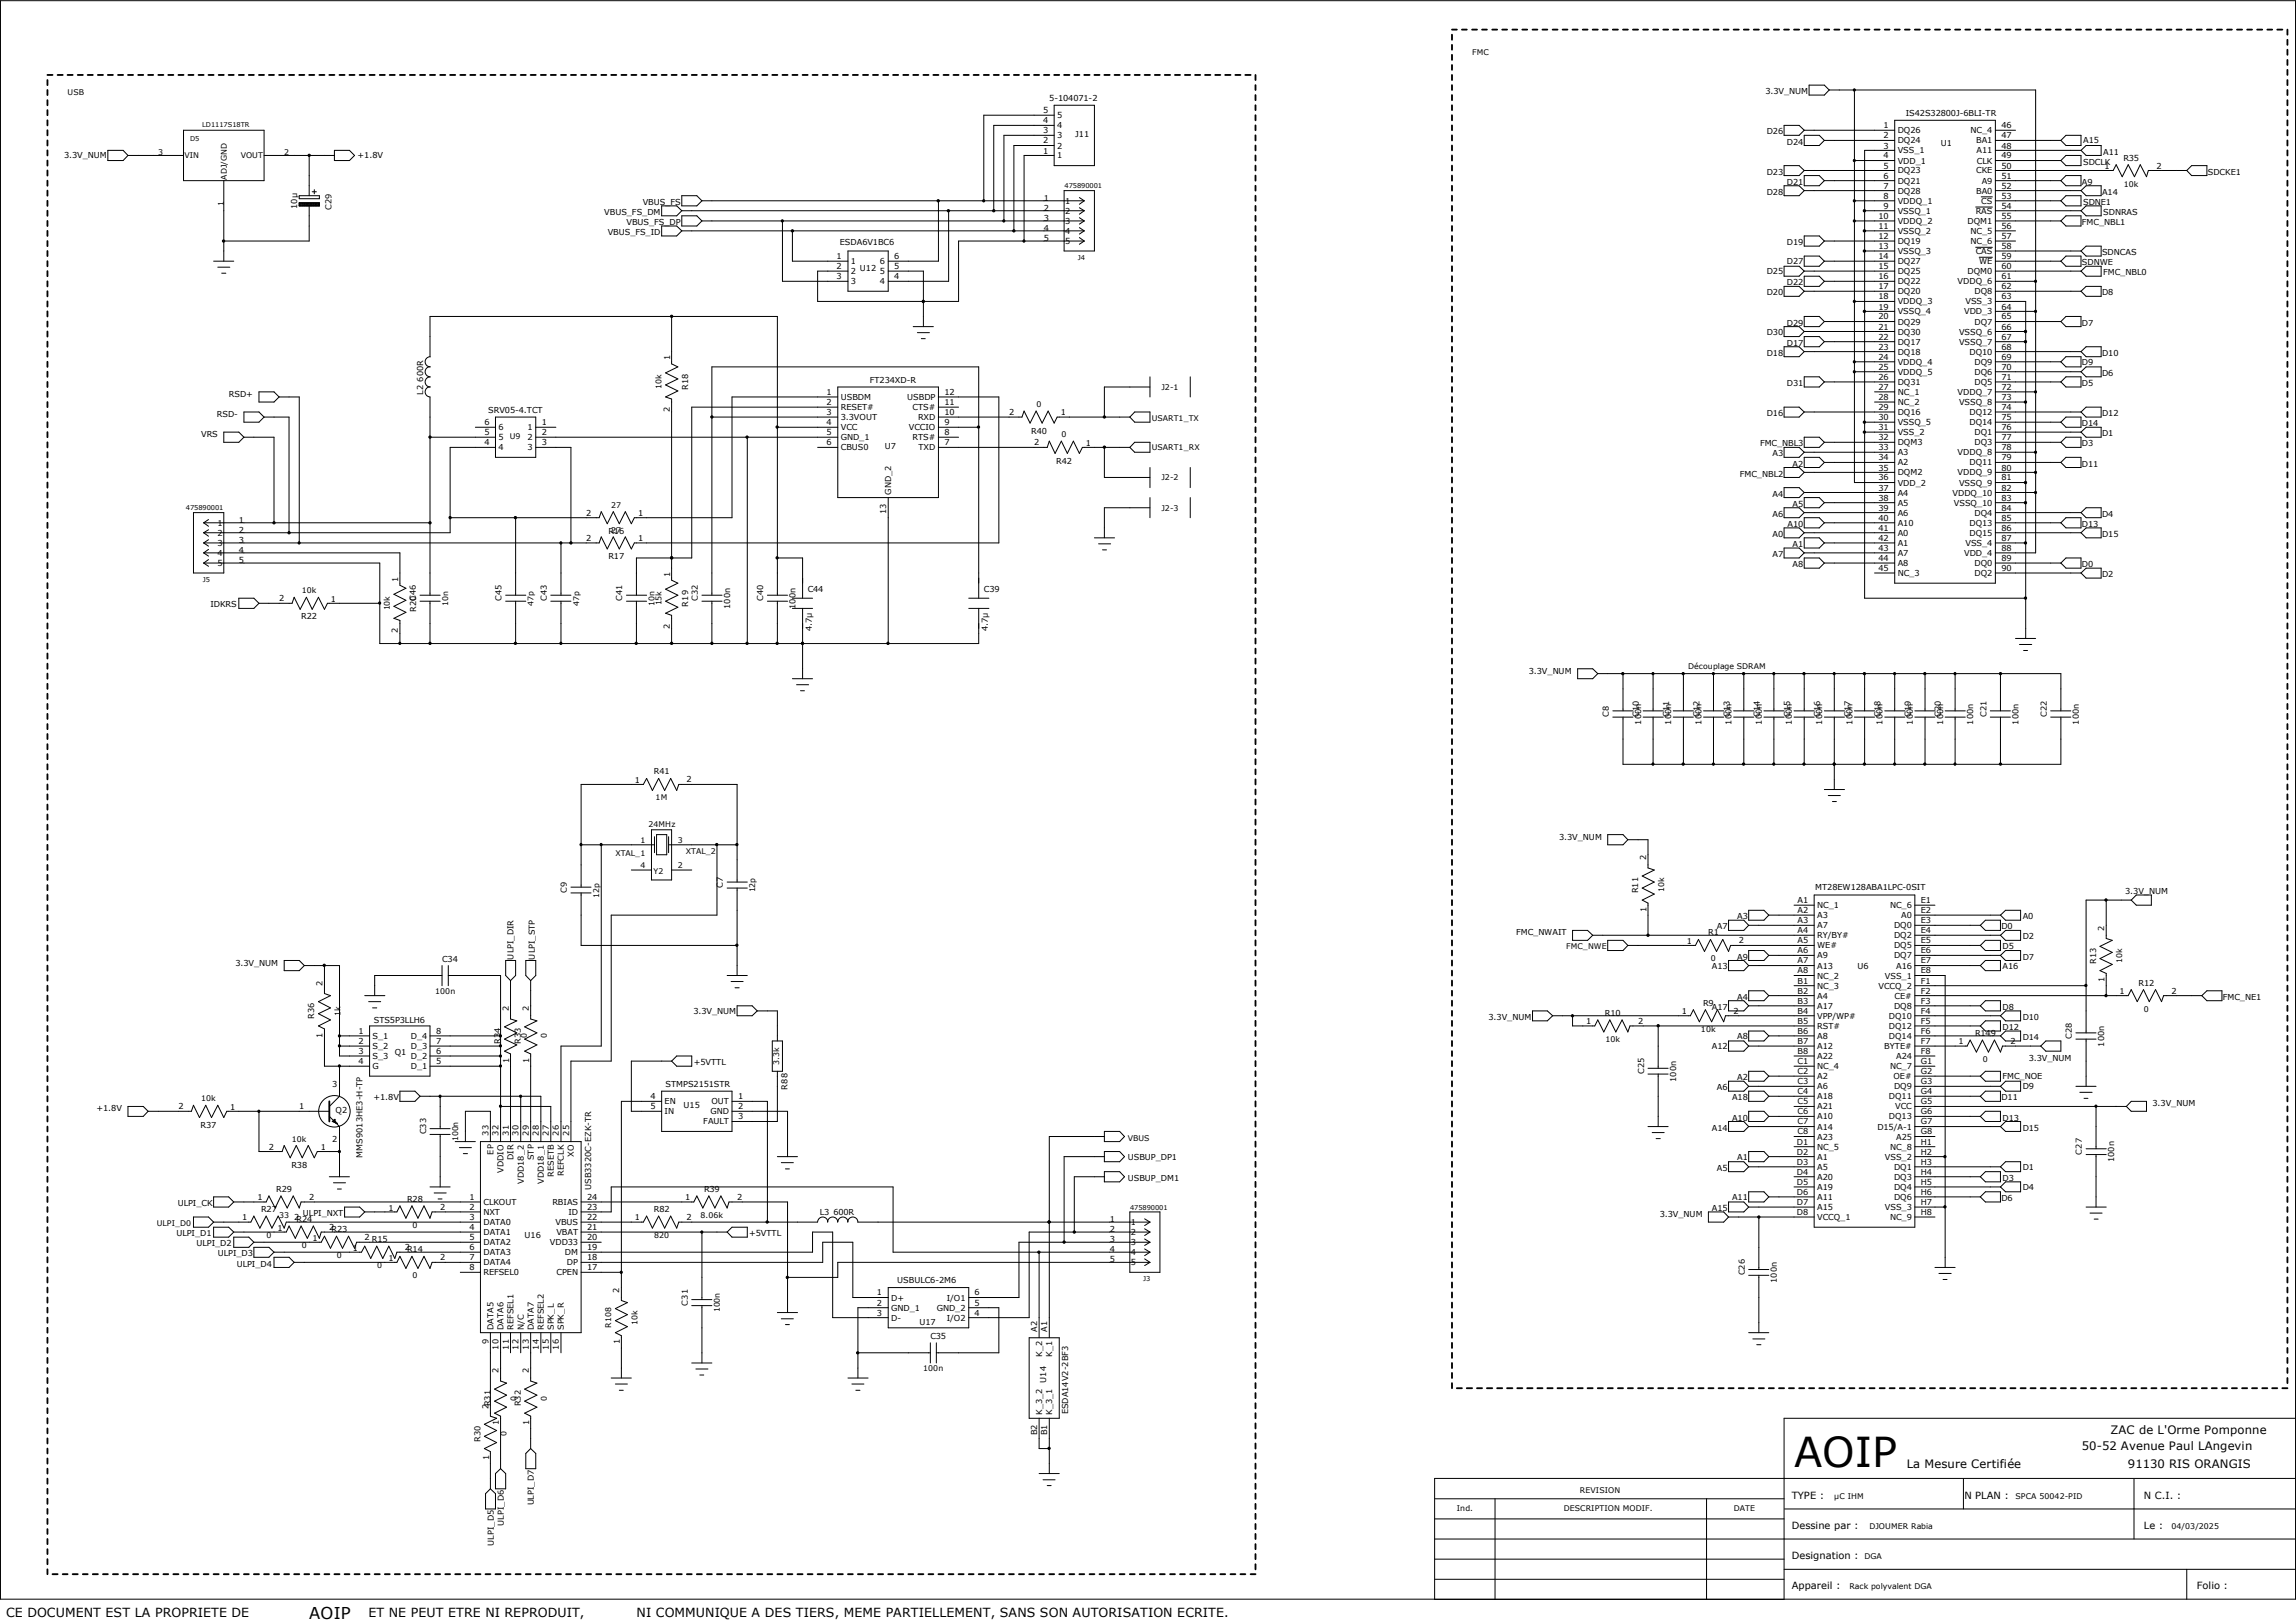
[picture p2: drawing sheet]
<svg xmlns="http://www.w3.org/2000/svg" width="420mm" height="297mm" viewBox="0 0 420 297" stroke-linecap="round" stroke-linejoin="round" font-family="sans-serif">
<defs><g id="words">
<text font-size="7.6" x="328.2" y="268.4">AOIP</text>
<text font-size="3" x="56.6" y="296.2">AOIP</text>
<g font-size="2.3">
<text x="1.1" y="296">CE DOCUMENT EST LA PROPRIETE DE</text>
<text x="67.4" y="296">ET NE PEUT ETRE NI REPRODUIT,</text>
<text x="116.5" y="296">NI COMMUNIQUE A DES TIERS, MEME PARTIELLEMENT, SANS SON AUTORISATION ECRITE.</text>
</g>
<g font-size="2.1">
<text x="386" y="262.5">ZAC de L'Orme Pomponne</text>
<text x="348.8" y="268.6">La Mesure Certifiée</text>
<text x="380.8" y="265.3">50-52 Avenue Paul LAngevin</text>
<text x="389.3" y="268.6">91130 RIS ORANGIS</text>
</g>
<g font-size="1.8">
<text x="327.7" y="274.3">TYPE :</text>
<text x="359.3" y="274.3">N PLAN :</text>
<text x="392.2" y="274.3">N C.I. :</text>
<text x="327.7" y="279.8">Dessine par :</text>
<text x="392.2" y="279.8">Le :</text>
<text x="327.7" y="285.3">Designation :</text>
<text x="327.7" y="290.9">Appareil :</text>
<text x="401.8" y="290.9">Folio :</text>
</g>
<g font-size="1.5">
<text x="322.9" y="17.2">3.3V_NUM</text>
<text x="190.8" y="22.6">4</text>
<text x="190.8" y="20.7">5</text>
<text x="191.9" y="18.5">5-104071-2</text>
<text x="193.4" y="23.5">4</text>
<text x="193.4" y="21.6">5</text>
<text x="344.6" y="23.5">1</text>
<text x="348.6" y="21.3">IS42S32800J-6BLI-TR</text>
<text x="366.1" y="23.5">46</text>
<text x="11.7" y="29">3.3V_NUM</text>
<text x="65.4" y="29">+1.8V</text>
<text x="190.8" y="28.1">1</text>
<text x="190.8" y="26.2">2</text>
<text x="190.8" y="24.4">3</text>
<text x="193.4" y="29">1</text>
<text x="193.4" y="27.2">2</text>
<text x="193.4" y="25.3">3</text>
<text x="196.7" y="25.1">J11</text>
<text x="323.2" y="24.6">D26</text>
<text x="326.9" y="26.5">D24</text>
<text x="344.6" y="25.3">2</text>
<text x="344.6" y="27.2">3</text>
<text x="344.6" y="29">4</text>
<text x="347.1" y="24.4">DQ26</text>
<text x="347.1" y="26.2">DQ24</text>
<text x="347.1" y="28.1">VSS_1</text>
<text x="347.1" y="29.9">VDD_1</text>
<text x="355" y="26.8">U1</text>
<text x="360.5" y="24.4">NC_4</text>
<text x="361.5" y="26.2">BA1</text>
<text x="361.6" y="28.1">A11</text>
<text x="361.6" y="29.9">CLK</text>
<text x="366.1" y="25.3">47</text>
<text x="366.1" y="27.2">48</text>
<text x="366.1" y="29">49</text>
<text x="381" y="26.2">A15</text>
<text x="384.7" y="28.3">A11</text>
<text x="388.4" y="29.4">R35</text>
<text x="323.2" y="32">D23</text>
<text x="323.2" y="35.6">D28</text>
<text x="326.9" y="33.8">D21</text>
<text x="344.6" y="30.9">5</text>
<text x="344.6" y="32.7">6</text>
<text x="344.6" y="34.5">7</text>
<text x="347.1" y="31.8">DQ23</text>
<text x="347.1" y="33.6">DQ21</text>
<text x="347.1" y="35.4">DQ28</text>
<text x="361.5" y="31.8">CKE</text>
<text x="361.5" y="35.4">BA0</text>
<text x="362.5" y="33.6">A9</text>
<text x="366.1" y="30.9">50</text>
<text x="366.1" y="32.7">51</text>
<text x="366.1" y="34.5">52</text>
<text x="380.8" y="33.8">A9</text>
<text x="381" y="30.1">SDCLK</text>
<text x="384.5" y="35.6">A14</text>
<text x="385" y="30.9">1</text>
<text x="394.5" y="30.9">2</text>
<text x="403.9" y="32">SDCKE1</text>
<text x="54.4" y="38.2" transform="rotate(-90 54.4 38.2)">10µ</text>
<text x="60.6" y="38.5" transform="rotate(-90 60.6 38.5)">C29</text>
<text x="110.5" y="39.3">VBUS_FS_DM</text>
<text x="114.6" y="41.2">VBUS_FS_DP</text>
<text x="117.6" y="37.5">VBUS_FS</text>
<text x="191" y="36.7">1</text>
<text x="191" y="38.6">2</text>
<text x="191" y="40.4">3</text>
<text x="194.9" y="37.3">1</text>
<text x="194.9" y="39.1">2</text>
<text x="194.9" y="41">3</text>
<text x="343.6" y="40">10</text>
<text x="343.6" y="41.9">11</text>
<text x="344.6" y="36.4">8</text>
<text x="344.6" y="38.2">9</text>
<text x="347.1" y="37.3">VDDQ_1</text>
<text x="347.1" y="39.1">VSSQ_1</text>
<text x="347.1" y="41">VDDQ_2</text>
<text x="359.9" y="41">DQM1</text>
<text x="361.4" y="39.1">RAS</text>
<text x="362.4" y="37.3">CS</text>
<text x="366.1" y="36.4">53</text>
<text x="366.1" y="38.2">54</text>
<text x="366.1" y="40">55</text>
<text x="366.1" y="41.9">56</text>
<text x="380.8" y="41.2">FMC_NBL1</text>
<text x="381" y="37.5">SDNE1</text>
<text x="384.7" y="39.3">SDNRAS</text>
<text x="111.2" y="43">VBUS_FS_ID</text>
<text x="153" y="47.4">1</text>
<text x="153.6" y="44.8">ESDA6V1BC6</text>
<text x="163.5" y="47.4">6</text>
<text x="191" y="42.2">4</text>
<text x="191" y="44.1">5</text>
<text x="194.9" y="42.8">4</text>
<text x="194.9" y="44.7">5</text>
<text x="326.9" y="44.9">D19</text>
<text x="343.6" y="43.7">12</text>
<text x="343.6" y="45.6">13</text>
<text x="343.6" y="47.4">14</text>
<text x="347.1" y="42.8">VSSQ_2</text>
<text x="347.1" y="44.7">DQ19</text>
<text x="347.1" y="46.5">VSSQ_3</text>
<text x="360.5" y="42.8">NC_5</text>
<text x="360.5" y="44.7">NC_6</text>
<text x="361.4" y="46.5">CAS</text>
<text x="366.1" y="43.7">57</text>
<text x="366.1" y="45.6">58</text>
<text x="366.1" y="47.4">59</text>
<text x="384.5" y="46.7">SDNCAS</text>
<text x="153" y="49.3">2</text>
<text x="153" y="51.1">3</text>
<text x="155.7" y="48.3">1</text>
<text x="155.7" y="50.2">2</text>
<text x="155.7" y="52">3</text>
<text x="157.3" y="49.6">U12</text>
<text x="161" y="48.3">6</text>
<text x="161" y="50.2">5</text>
<text x="161" y="52">4</text>
<text x="163.5" y="49.3">5</text>
<text x="163.5" y="51.1">4</text>
<text x="323.2" y="50.2">D25</text>
<text x="326.9" y="52.2">D22</text>
<text x="326.9" y="48.3">D27</text>
<text x="343.6" y="49.3">15</text>
<text x="343.6" y="51.1">16</text>
<text x="343.6" y="53">17</text>
<text x="347.1" y="48.3">DQ27</text>
<text x="347.1" y="50.2">DQ25</text>
<text x="347.1" y="52">DQ22</text>
<text x="347.1" y="53.8">DQ20</text>
<text x="358.1" y="52">VDDQ_6</text>
<text x="359.9" y="50.2">DQM0</text>
<text x="361.2" y="53.8">DQ8</text>
<text x="362" y="48.3">WE</text>
<text x="366.1" y="49.3">60</text>
<text x="366.1" y="51.1">61</text>
<text x="366.1" y="53">62</text>
<text x="380.8" y="48.6">SDNWE</text>
<text x="384.7" y="50.4">FMC_NBL0</text>
<text x="323.2" y="54.1">D20</text>
<text x="326.9" y="59.6">D29</text>
<text x="343.6" y="54.8">18</text>
<text x="343.6" y="56.6">19</text>
<text x="343.6" y="58.5">20</text>
<text x="347.1" y="55.7">VDDQ_3</text>
<text x="347.1" y="57.5">VSSQ_4</text>
<text x="347.1" y="59.4">DQ29</text>
<text x="359.3" y="57.5">VDD_3</text>
<text x="359.5" y="55.7">VSS_3</text>
<text x="361.2" y="59.4">DQ7</text>
<text x="366.1" y="54.8">63</text>
<text x="366.1" y="56.6">64</text>
<text x="366.1" y="58.5">65</text>
<text x="380.8" y="59.6">D7</text>
<text x="384.5" y="54.1">D8</text>
<text x="122.6" y="66" transform="rotate(-90 122.6 66)">1</text>
<text x="323.2" y="61.3">D30</text>
<text x="323.2" y="65.1">D18</text>
<text x="326.9" y="63.3">D17</text>
<text x="343.6" y="60.3">21</text>
<text x="343.6" y="62.1">22</text>
<text x="343.6" y="64">23</text>
<text x="343.6" y="65.8">24</text>
<text x="347.1" y="61.2">DQ30</text>
<text x="347.1" y="63.1">DQ17</text>
<text x="347.1" y="64.9">DQ18</text>
<text x="358.4" y="61.2">VSSQ_6</text>
<text x="358.4" y="63.1">VSSQ_7</text>
<text x="360.3" y="64.9">DQ10</text>
<text x="366.1" y="60.3">66</text>
<text x="366.1" y="62.1">67</text>
<text x="366.1" y="64">68</text>
<text x="366.1" y="65.8">69</text>
<text x="384.5" y="65.1">D10</text>
<text x="125.9" y="71.4" transform="rotate(-90 125.9 71.4)">R18</text>
<text x="159.1" y="70.1">FT234XD-R</text>
<text x="326.9" y="70.7">D31</text>
<text x="343.6" y="67.7">25</text>
<text x="343.6" y="69.5">26</text>
<text x="343.6" y="71.4">27</text>
<text x="347.1" y="66.8">VDDQ_4</text>
<text x="347.1" y="68.6">VDDQ_5</text>
<text x="347.1" y="70.4">DQ31</text>
<text x="361.2" y="66.8">DQ9</text>
<text x="361.2" y="68.6">DQ6</text>
<text x="361.2" y="70.4">DQ5</text>
<text x="366.1" y="67.7">70</text>
<text x="366.1" y="69.5">71</text>
<text x="366.1" y="71.4">72</text>
<text x="380.8" y="70.7">D5</text>
<text x="380.8" y="66.8">D9</text>
<text x="384.5" y="68.8">D6</text>
<text x="39.7" y="76.3">RSD-</text>
<text x="41.9" y="72.6">RSD+</text>
<text x="77.4" y="72.3" transform="rotate(-90 77.4 72.3)">L2 600R</text>
<text x="88.6" y="77.8">6</text>
<text x="89.3" y="75.6">SRV05-4.TCT</text>
<text x="99.1" y="77.8">1</text>
<text x="122.5" y="75.4" transform="rotate(-90 122.5 75.4)">2</text>
<text x="151.2" y="72.3">1</text>
<text x="151.2" y="74.1">2</text>
<text x="151.2" y="76">3</text>
<text x="151.2" y="77.8">4</text>
<text x="153.8" y="73.2">USBDM</text>
<text x="153.8" y="75.1">RESET#</text>
<text x="153.8" y="76.9">3.3VOUT</text>
<text x="165.9" y="73.2">USBDP</text>
<text x="166.9" y="75.1">CTS#</text>
<text x="167.9" y="76.9">RXD</text>
<text x="172.8" y="72.3">12</text>
<text x="172.8" y="74.1">11</text>
<text x="172.8" y="76">10</text>
<text x="172.8" y="77.8">9</text>
<text x="184.6" y="76">2</text>
<text x="194.1" y="76">1</text>
<text x="323.2" y="76.2">D16</text>
<text x="343.6" y="73.2">28</text>
<text x="343.6" y="75.1">29</text>
<text x="343.6" y="76.9">30</text>
<text x="347.1" y="72.3">NC_1</text>
<text x="347.1" y="74.1">NC_2</text>
<text x="347.1" y="75.9">DQ16</text>
<text x="347.1" y="77.8">VSSQ_5</text>
<text x="358.1" y="72.3">VDDQ_7</text>
<text x="358.4" y="74.1">VSSQ_8</text>
<text x="360.3" y="75.9">DQ12</text>
<text x="360.3" y="77.8">DQ14</text>
<text x="366.1" y="73.2">73</text>
<text x="366.1" y="75.1">74</text>
<text x="366.1" y="76.9">75</text>
<text x="384.5" y="76.2">D12</text>
<text x="36.8" y="80">VRS</text>
<text x="88.6" y="79.7">5</text>
<text x="88.6" y="81.5">4</text>
<text x="91.2" y="78.7">6</text>
<text x="91.2" y="80.6">5</text>
<text x="91.2" y="82.4">4</text>
<text x="96.5" y="78.7">1</text>
<text x="96.5" y="80.6">2</text>
<text x="96.5" y="82.4">3</text>
<text x="99.1" y="79.7">2</text>
<text x="99.1" y="81.5">3</text>
<text x="151.2" y="79.7">5</text>
<text x="151.2" y="81.5">6</text>
<text x="153.8" y="78.7">VCC</text>
<text x="153.8" y="80.6">GND_1</text>
<text x="153.8" y="82.4">CBUS0</text>
<text x="161.9" y="82.3">U7</text>
<text x="166.2" y="78.7">VCCIO</text>
<text x="166.9" y="80.6">RTS#</text>
<text x="168" y="82.4">TXD</text>
<text x="172.8" y="79.7">8</text>
<text x="172.8" y="81.5">7</text>
<text x="188.6" y="79.3">R40</text>
<text x="189.1" y="81.5">2</text>
<text x="198.6" y="81.6">1</text>
<text x="321.9" y="81.7">FMC_NBL3</text>
<text x="324.2" y="83.5">A3</text>
<text x="343.6" y="78.7">31</text>
<text x="343.6" y="80.6">32</text>
<text x="343.6" y="82.4">33</text>
<text x="347.1" y="79.6">VSS_2</text>
<text x="347.1" y="81.5">DQM3</text>
<text x="347.1" y="83.3">A3</text>
<text x="358.1" y="83.3">VDDQ_8</text>
<text x="361.2" y="79.6">DQ1</text>
<text x="361.2" y="81.5">DQ3</text>
<text x="366.1" y="78.7">76</text>
<text x="366.1" y="80.6">77</text>
<text x="366.1" y="82.4">78</text>
<text x="380.8" y="81.7">D3</text>
<text x="380.8" y="78">D14</text>
<text x="384.5" y="79.8">D1</text>
<text x="193.2" y="84.8">R42</text>
<text x="318.3" y="87.2">FMC_NBL2</text>
<text x="327.9" y="85.4">A2</text>
<text x="343.6" y="84.2">34</text>
<text x="343.6" y="86.1">35</text>
<text x="343.6" y="87.9">36</text>
<text x="343.6" y="89.8">37</text>
<text x="347.1" y="85.2">A2</text>
<text x="347.1" y="87">DQM2</text>
<text x="347.1" y="88.9">VDD_2</text>
<text x="358.1" y="87">VDDQ_9</text>
<text x="358.4" y="88.9">VSSQ_9</text>
<text x="360.3" y="85.2">DQ11</text>
<text x="366.1" y="84.2">79</text>
<text x="366.1" y="86.1">80</text>
<text x="366.1" y="87.9">81</text>
<text x="366.1" y="89.8">82</text>
<text x="380.8" y="85.4">D11</text>
<text x="43.7" y="95.7">1</text>
<text x="107.2" y="94.4">2</text>
<text x="116.7" y="94.4">1</text>
<text x="162.1" y="94.1" transform="rotate(-90 162.1 94.1)">13</text>
<text x="163" y="90.5" transform="rotate(-90 163 90.5)">GND_2</text>
<text x="324.2" y="90.9">A4</text>
<text x="324.2" y="94.6">A6</text>
<text x="327.9" y="92.8">A5</text>
<text x="343.6" y="91.6">38</text>
<text x="343.6" y="93.5">39</text>
<text x="343.6" y="95.3">40</text>
<text x="347.1" y="90.7">A4</text>
<text x="347.1" y="92.5">A5</text>
<text x="347.1" y="94.4">A6</text>
<text x="357.2" y="90.7">VDDQ_10</text>
<text x="357.4" y="92.5">VSSQ_10</text>
<text x="361.2" y="94.4">DQ4</text>
<text x="366.1" y="91.6">83</text>
<text x="366.1" y="93.5">84</text>
<text x="366.1" y="95.3">85</text>
<text x="384.5" y="94.6">D4</text>
<text x="39.8" y="96.2">1</text>
<text x="39.8" y="98">2</text>
<text x="39.8" y="99.9">3</text>
<text x="39.8" y="101.7">4</text>
<text x="43.7" y="97.5">2</text>
<text x="43.7" y="99.4">3</text>
<text x="43.7" y="101.2">4</text>
<text x="107.2" y="99">2</text>
<text x="111.3" y="97.7">R16</text>
<text x="116.7" y="99.1">1</text>
<text x="324.2" y="98.3">A0</text>
<text x="324.2" y="101.9">A7</text>
<text x="327" y="96.4">A10</text>
<text x="327.9" y="100.1">A1</text>
<text x="343.6" y="97.2">41</text>
<text x="343.6" y="99">42</text>
<text x="343.6" y="100.8">43</text>
<text x="347.1" y="96.2">A10</text>
<text x="347.1" y="98">A0</text>
<text x="347.1" y="99.9">A1</text>
<text x="347.1" y="101.7">A7</text>
<text x="359.3" y="101.7">VDD_4</text>
<text x="359.5" y="99.9">VSS_4</text>
<text x="360.3" y="96.2">DQ13</text>
<text x="360.3" y="98">DQ15</text>
<text x="366.1" y="97.2">86</text>
<text x="366.1" y="99">87</text>
<text x="366.1" y="100.8">88</text>
<text x="380.8" y="96.4">D13</text>
<text x="384.5" y="98.3">D15</text>
<text x="39.8" y="103.6">5</text>
<text x="43.7" y="103">5</text>
<text x="72.9" y="106.5" transform="rotate(-90 72.9 106.5)">1</text>
<text x="111.3" y="102.3">R17</text>
<text x="122.6" y="105.5" transform="rotate(-90 122.6 105.5)">1</text>
<text x="327.9" y="103.8">A8</text>
<text x="343.6" y="102.7">44</text>
<text x="343.6" y="104.5">45</text>
<text x="347.1" y="103.6">A8</text>
<text x="347.1" y="105.4">NC_3</text>
<text x="361.2" y="103.6">DQ0</text>
<text x="361.2" y="105.4">DQ2</text>
<text x="366.1" y="102.7">89</text>
<text x="366.1" y="104.5">90</text>
<text x="380.8" y="103.8">D0</text>
<text x="384.5" y="105.6">D2</text>
<text x="38.5" y="111.1">IDKRS</text>
<text x="51.1" y="110">2</text>
<text x="55.1" y="113.4">R22</text>
<text x="60.5" y="110.1">1</text>
<text x="76.1" y="110" transform="rotate(-90 76.1 110)">C46</text>
<text x="76.1" y="111.9" transform="rotate(-90 76.1 111.9)">R20</text>
<text x="91.7" y="110" transform="rotate(-90 91.7 110)">C45</text>
<text x="100" y="110" transform="rotate(-90 100 110)">C43</text>
<text x="113.8" y="110" transform="rotate(-90 113.8 110)">C41</text>
<text x="125.9" y="111" transform="rotate(-90 125.9 111)">R19</text>
<text x="127.6" y="110" transform="rotate(-90 127.6 110)">C32</text>
<text x="133.6" y="111.4" transform="rotate(-90 133.6 111.4)">100n</text>
<text x="139.6" y="110" transform="rotate(-90 139.6 110)">C40</text>
<text x="145.5" y="111.4" transform="rotate(-90 145.5 111.4)">100n</text>
<text x="147.7" y="108.4">C44</text>
<text x="180" y="108.4">C39</text>
<text x="72.8" y="115.9" transform="rotate(-90 72.8 115.9)">2</text>
<text x="122.5" y="115" transform="rotate(-90 122.5 115)">2</text>
<text x="148.5" y="115.5" transform="rotate(-90 148.5 115.5)">4.7µ</text>
<text x="180.7" y="115.5" transform="rotate(-90 180.7 115.5)">4.7µ</text>
<text x="279.7" y="123.3">3.3V_NUM</text>
<text x="294.3" y="131.2" transform="rotate(-90 294.3 131.2)">C8</text>
<text x="299.8" y="131.2" transform="rotate(-90 299.8 131.2)">C10</text>
<text x="305.3" y="131.2" transform="rotate(-90 305.3 131.2)">C11</text>
<text x="310.9" y="131.2" transform="rotate(-90 310.9 131.2)">C12</text>
<text x="316.4" y="131.2" transform="rotate(-90 316.4 131.2)">C13</text>
<text x="321.9" y="131.2" transform="rotate(-90 321.9 131.2)">C14</text>
<text x="327.4" y="131.2" transform="rotate(-90 327.4 131.2)">C15</text>
<text x="333" y="131.2" transform="rotate(-90 333 131.2)">C16</text>
<text x="338.5" y="131.2" transform="rotate(-90 338.5 131.2)">C17</text>
<text x="344" y="131.2" transform="rotate(-90 344 131.2)">C18</text>
<text x="349.5" y="131.2" transform="rotate(-90 349.5 131.2)">C19</text>
<text x="355" y="131.2" transform="rotate(-90 355 131.2)">C20</text>
<text x="363.3" y="131.2" transform="rotate(-90 363.3 131.2)">C21</text>
<text x="374.4" y="131.2" transform="rotate(-90 374.4 131.2)">C22</text>
<text x="300.2" y="132.6" transform="rotate(-90 300.2 132.6)">100n</text>
<text x="305.7" y="132.6" transform="rotate(-90 305.7 132.6)">100n</text>
<text x="311.2" y="132.6" transform="rotate(-90 311.2 132.6)">100n</text>
<text x="316.7" y="132.6" transform="rotate(-90 316.7 132.6)">100n</text>
<text x="322.3" y="132.6" transform="rotate(-90 322.3 132.6)">100n</text>
<text x="327.8" y="132.6" transform="rotate(-90 327.8 132.6)">100n</text>
<text x="333.3" y="132.6" transform="rotate(-90 333.3 132.6)">100n</text>
<text x="338.8" y="132.6" transform="rotate(-90 338.8 132.6)">100n</text>
<text x="344.4" y="132.6" transform="rotate(-90 344.4 132.6)">100n</text>
<text x="349.9" y="132.6" transform="rotate(-90 349.9 132.6)">100n</text>
<text x="355.4" y="132.6" transform="rotate(-90 355.4 132.6)">100n</text>
<text x="360.9" y="132.6" transform="rotate(-90 360.9 132.6)">100n</text>
<text x="369.2" y="132.6" transform="rotate(-90 369.2 132.6)">100n</text>
<text x="380.3" y="132.6" transform="rotate(-90 380.3 132.6)">100n</text>
<text x="116.1" y="143.3">1</text>
<text x="119.6" y="141.7">R41</text>
<text x="125.6" y="143.2">2</text>
<text x="285.2" y="153.7">3.3V_NUM</text>
<text x="301.1" y="157.4" transform="rotate(-90 301.1 157.4)">2</text>
<text x="103.7" y="163.4" transform="rotate(-90 103.7 163.4)">C9</text>
<text x="132.2" y="162.5" transform="rotate(-90 132.2 162.5)">C7</text>
<text x="299.6" y="163.5" transform="rotate(-90 299.6 163.5)">R11</text>
<text x="301.2" y="166.8" transform="rotate(-90 301.2 166.8)">1</text>
<text x="328.8" y="165.3">A1</text>
<text x="328.8" y="167.1">A2</text>
<text x="332.1" y="162.9">MT28EW128ABA1LPC-0SIT</text>
<text x="332.4" y="166.2">NC_1</text>
<text x="345.7" y="166.2">NC_6</text>
<text x="351.4" y="165.3">E1</text>
<text x="351.4" y="167.1">E2</text>
<text x="388.7" y="163.6">3.3V_NUM</text>
<text x="277.3" y="171.2">FMC_NWAIT</text>
<text x="308.6" y="172.7">1</text>
<text x="312.5" y="171.2">R1</text>
<text x="314.1" y="170.1">A7</text>
<text x="317.8" y="168.2">A3</text>
<text x="318.1" y="172.6">2</text>
<text x="328.8" y="169">A3</text>
<text x="328.8" y="170.8">A4</text>
<text x="328.8" y="172.6">A5</text>
<text x="332.4" y="168">A3</text>
<text x="332.4" y="169.9">A7</text>
<text x="332.4" y="171.7">RY/BY#</text>
<text x="332.4" y="173.6">WE#</text>
<text x="346.5" y="169.9">DQ0</text>
<text x="346.5" y="171.7">DQ2</text>
<text x="346.5" y="173.6">DQ5</text>
<text x="347.8" y="168">A0</text>
<text x="351.4" y="169">E3</text>
<text x="351.4" y="170.8">E4</text>
<text x="351.4" y="172.6">E5</text>
<text x="366.1" y="170.1">D0</text>
<text x="366.3" y="173.7">D5</text>
<text x="370" y="171.9">D2</text>
<text x="370" y="168.2">A0</text>
<text x="384.9" y="170.3" transform="rotate(-90 384.9 170.3)">2</text>
<text x="43.1" y="176.7">3.3V_NUM</text>
<text x="80.9" y="176">C34</text>
<text x="93.9" y="175.6" transform="rotate(-90 93.9 175.6)">ULPI_DIR</text>
<text x="97.8" y="175.6" transform="rotate(-90 97.8 175.6)">ULPI_STP</text>
<text x="313.1" y="177.2">A13</text>
<text x="317.8" y="175.6">A9</text>
<text x="328.8" y="174.5">A6</text>
<text x="328.8" y="176.3">A7</text>
<text x="328.8" y="178.1">A8</text>
<text x="332.4" y="175.4">A9</text>
<text x="332.4" y="177.2">A13</text>
<text x="332.4" y="179.1">NC_2</text>
<text x="339.8" y="177.2">U6</text>
<text x="344.8" y="179.1">VSS_1</text>
<text x="346.5" y="175.4">DQ7</text>
<text x="346.8" y="177.2">A16</text>
<text x="351.4" y="174.5">E6</text>
<text x="351.4" y="176.3">E7</text>
<text x="351.4" y="178.1">E8</text>
<text x="366.3" y="177.4">A16</text>
<text x="370" y="175.6">D7</text>
<text x="383.4" y="176.4" transform="rotate(-90 383.4 176.4)">R13</text>
<text x="385" y="179.7" transform="rotate(-90 385 179.7)">1</text>
<text x="59" y="180.4" transform="rotate(-90 59 180.4)">2</text>
<text x="93" y="185" transform="rotate(-90 93 185)">2</text>
<text x="96.7" y="185" transform="rotate(-90 96.7 185)">2</text>
<text x="126.8" y="185.5">3.3V_NUM</text>
<text x="293.6" y="185.9">R10</text>
<text x="307.6" y="185.6">1</text>
<text x="311.5" y="184.1">R9</text>
<text x="313.1" y="184.8">A17</text>
<text x="317.1" y="185.5">2</text>
<text x="317.8" y="183">A4</text>
<text x="328.8" y="180">B1</text>
<text x="328.8" y="181.8">B2</text>
<text x="328.8" y="183.7">B3</text>
<text x="328.8" y="185.5">B4</text>
<text x="332.4" y="180.9">NC_3</text>
<text x="332.4" y="182.8">A4</text>
<text x="332.4" y="184.6">A17</text>
<text x="343.6" y="180.9">VCCQ_2</text>
<text x="346.5" y="184.6">DQ8</text>
<text x="346.5" y="182.8">CE#</text>
<text x="351.4" y="180">F1</text>
<text x="351.4" y="181.8">F2</text>
<text x="351.4" y="183.7">F3</text>
<text x="351.4" y="185.5">F4</text>
<text x="366.3" y="184.8">D8</text>
<text x="387.7" y="181.9">1</text>
<text x="391.2" y="180.4">R12</text>
<text x="397.2" y="181.8">2</text>
<text x="406.6" y="183">FMC_NE1</text>
<text x="57.5" y="186.5" transform="rotate(-90 57.5 186.5)">R36</text>
<text x="59" y="189.9" transform="rotate(-90 59 189.9)">1</text>
<text x="65.6" y="189.2">1</text>
<text x="65.6" y="191.1">2</text>
<text x="68.2" y="190.1">S_1</text>
<text x="68.2" y="192">S_2</text>
<text x="68.4" y="187.2">STS5P3LLH6</text>
<text x="75.1" y="190.1">D_4</text>
<text x="75.1" y="192">D_3</text>
<text x="79.8" y="189.2">8</text>
<text x="79.8" y="191.1">7</text>
<text x="91.6" y="191.1" transform="rotate(-90 91.6 191.1)">R34</text>
<text x="95.2" y="191.1" transform="rotate(-90 95.2 191.1)">R33</text>
<text x="272.3" y="186.6">3.3V_NUM</text>
<text x="290.2" y="187.5">1</text>
<text x="299.6" y="187.4">2</text>
<text x="313.1" y="192">A12</text>
<text x="317.8" y="190.2">A8</text>
<text x="328.8" y="187.4">B5</text>
<text x="328.8" y="189.2">B6</text>
<text x="328.8" y="191.1">B7</text>
<text x="332.4" y="186.4">VPP/WP#</text>
<text x="332.4" y="188.3">RST#</text>
<text x="332.4" y="190.1">A8</text>
<text x="332.4" y="192">A12</text>
<text x="344.7" y="192">BYTE#</text>
<text x="345.5" y="186.4">DQ10</text>
<text x="345.5" y="188.3">DQ12</text>
<text x="345.5" y="190.1">DQ14</text>
<text x="351.4" y="187.4">F5</text>
<text x="351.4" y="189.2">F6</text>
<text x="351.4" y="191.1">F7</text>
<text x="358.3" y="191.1">1</text>
<text x="361.3" y="189.6">R149</text>
<text x="366.3" y="188.5">D12</text>
<text x="367.7" y="191.1">2</text>
<text x="370" y="186.6">D10</text>
<text x="370" y="190.3">D14</text>
<text x="379" y="190.2" transform="rotate(-90 379 190.2)">C28</text>
<text x="384.9" y="191.5" transform="rotate(-90 384.9 191.5)">100n</text>
<text x="65.6" y="192.9">3</text>
<text x="65.6" y="194.7">4</text>
<text x="68.2" y="193.8">S_3</text>
<text x="68.2" y="195.7">G</text>
<text x="72.2" y="193.1">Q1</text>
<text x="75.1" y="193.8">D_2</text>
<text x="75.1" y="195.7">D_1</text>
<text x="79.8" y="192.9">6</text>
<text x="79.8" y="194.7">5</text>
<text x="93.1" y="194.5" transform="rotate(-90 93.1 194.5)">1</text>
<text x="96.8" y="194.5" transform="rotate(-90 96.8 194.5)">1</text>
<text x="126.9" y="194.9">+5VTTL</text>
<text x="300.7" y="196.6" transform="rotate(-90 300.7 196.6)">C25</text>
<text x="306.6" y="198" transform="rotate(-90 306.6 198)">100n</text>
<text x="317.8" y="197.7">A2</text>
<text x="328.8" y="192.9">B8</text>
<text x="328.8" y="194.7">C1</text>
<text x="328.8" y="196.6">C2</text>
<text x="332.4" y="193.8">A22</text>
<text x="332.4" y="195.7">NC_4</text>
<text x="332.4" y="197.5">A2</text>
<text x="345.7" y="195.7">NC_7</text>
<text x="346.4" y="197.5">OE#</text>
<text x="346.8" y="193.8">A24</text>
<text x="351.4" y="192.9">F8</text>
<text x="351.4" y="194.7">G1</text>
<text x="351.4" y="196.6">G2</text>
<text x="366.3" y="197.5">FMC_NOE</text>
<text x="371.1" y="194.2">3.3V_NUM</text>
<text x="17.7" y="203.4">+1.8V</text>
<text x="32.6" y="203">2</text>
<text x="42.1" y="203.1">1</text>
<text x="54.7" y="203">1</text>
<text x="60.8" y="199">3</text>
<text x="61.4" y="203.8">Q2</text>
<text x="68.3" y="201.4">+1.8V</text>
<text x="119" y="201.2">4</text>
<text x="119" y="203">5</text>
<text x="121.6" y="202.1">EN</text>
<text x="121.6" y="203.9">IN</text>
<text x="121.8" y="199">STMPS2151STR</text>
<text x="125.1" y="202.8">U15</text>
<text x="130" y="203.9">GND</text>
<text x="130.1" y="202.1">OUT</text>
<text x="135" y="201.2">1</text>
<text x="135" y="203">2</text>
<text x="144.1" y="199.4" transform="rotate(-90 144.1 199.4)">R88</text>
<text x="314.1" y="199.5">A6</text>
<text x="316.8" y="201.4">A18</text>
<text x="328.8" y="198.4">C3</text>
<text x="328.8" y="200.2">C4</text>
<text x="328.8" y="202.1">C5</text>
<text x="328.8" y="203.9">C6</text>
<text x="332.4" y="199.3">A6</text>
<text x="332.4" y="201.2">A18</text>
<text x="332.4" y="203">A21</text>
<text x="345.5" y="201.2">DQ11</text>
<text x="346.5" y="199.3">DQ9</text>
<text x="346.7" y="203">VCC</text>
<text x="351.4" y="198.4">G3</text>
<text x="351.4" y="200.2">G4</text>
<text x="351.4" y="202.1">G5</text>
<text x="351.4" y="203.9">G6</text>
<text x="366.1" y="201.4">D11</text>
<text x="370" y="199.3">D9</text>
<text x="393.7" y="202.5">3.3V_NUM</text>
<text x="36.7" y="206.4">R37</text>
<text x="60.8" y="208.9">2</text>
<text x="77.9" y="207.6" transform="rotate(-90 77.9 207.6)">C33</text>
<text x="89.4" y="207.8" transform="rotate(-90 89.4 207.8)">33</text>
<text x="91.2" y="207.8" transform="rotate(-90 91.2 207.8)">32</text>
<text x="93" y="207.8" transform="rotate(-90 93 207.8)">31</text>
<text x="94.9" y="207.8" transform="rotate(-90 94.9 207.8)">30</text>
<text x="96.7" y="207.8" transform="rotate(-90 96.7 207.8)">29</text>
<text x="98.6" y="207.8" transform="rotate(-90 98.6 207.8)">28</text>
<text x="100.4" y="207.8" transform="rotate(-90 100.4 207.8)">27</text>
<text x="102.2" y="207.8" transform="rotate(-90 102.2 207.8)">26</text>
<text x="104.1" y="207.8" transform="rotate(-90 104.1 207.8)">25</text>
<text x="128.7" y="205.8">FAULT</text>
<text x="135" y="204.9">3</text>
<text x="313.1" y="206.9">A14</text>
<text x="316.8" y="205.1">A10</text>
<text x="328.7" y="209.5">D1</text>
<text x="328.8" y="205.8">C7</text>
<text x="328.8" y="207.6">C8</text>
<text x="332.4" y="204.9">A10</text>
<text x="332.4" y="206.7">A14</text>
<text x="332.4" y="208.5">A23</text>
<text x="343.4" y="206.7">D15/A-1</text>
<text x="345.5" y="204.9">DQ13</text>
<text x="346.8" y="208.5">A25</text>
<text x="351.4" y="205.8">G7</text>
<text x="351.4" y="207.6">G8</text>
<text x="351.4" y="209.5">H1</text>
<text x="366.3" y="205.1">D13</text>
<text x="370" y="206.9">D15</text>
<text x="49.2" y="210.4">2</text>
<text x="53.3" y="213.7">R38</text>
<text x="58.7" y="210.5">1</text>
<text x="66.3" y="211.9" transform="rotate(-90 66.3 211.9)">MMS9013HE3-H-TP</text>
<text x="90.3" y="211.3" transform="rotate(-90 90.3 211.3)">EP</text>
<text x="92.1" y="214.6" transform="rotate(-90 92.1 214.6)">VDDIO</text>
<text x="93.9" y="212.3" transform="rotate(-90 93.9 212.3)">DIR</text>
<text x="97.6" y="212.3" transform="rotate(-90 97.6 212.3)">STP</text>
<text x="101.3" y="215.4" transform="rotate(-90 101.3 215.4)">RESETB</text>
<text x="103.2" y="215.3" transform="rotate(-90 103.2 215.3)">REFCLK</text>
<text x="105" y="211.7" transform="rotate(-90 105 211.7)">XO</text>
<text x="206.3" y="212.2">USBUP_DP1</text>
<text x="314.1" y="214.2">A5</text>
<text x="317.8" y="212.2">A1</text>
<text x="328.7" y="211.3">D2</text>
<text x="328.7" y="213.1">D3</text>
<text x="328.7" y="215">D4</text>
<text x="332.4" y="210.4">NC_5</text>
<text x="332.4" y="212.2">A1</text>
<text x="332.4" y="214.1">A5</text>
<text x="332.4" y="215.9">A20</text>
<text x="344.8" y="212.2">VSS_2</text>
<text x="345.7" y="210.4">NC_8</text>
<text x="346.5" y="214.1">DQ1</text>
<text x="346.5" y="215.9">DQ3</text>
<text x="351.4" y="211.3">H2</text>
<text x="351.4" y="213.1">H3</text>
<text x="351.4" y="215">H4</text>
<text x="370" y="214.1">D1</text>
<text x="380.8" y="211.3" transform="rotate(-90 380.8 211.3)">C27</text>
<text x="386.7" y="212.7" transform="rotate(-90 386.7 212.7)">100n</text>
<text x="32.5" y="220.7">ULPI_CK</text>
<text x="47.1" y="219.7">1</text>
<text x="47.8" y="221.8">R27</text>
<text x="50.5" y="218.1">R29</text>
<text x="56.6" y="219.6">2</text>
<text x="71" y="221.5">1</text>
<text x="74.5" y="220">R28</text>
<text x="80.5" y="221.4">2</text>
<text x="85.9" y="219.6">1</text>
<text x="85.9" y="221.4">2</text>
<text x="88.4" y="220.5">CLKOUT</text>
<text x="95.8" y="216.7" transform="rotate(-90 95.8 216.7)">VDD18_2</text>
<text x="99.5" y="216.7" transform="rotate(-90 99.5 216.7)">VDD18_1</text>
<text x="101" y="220.5">RBIAS</text>
<text x="107.4" y="219.6">24</text>
<text x="107.4" y="221.4">23</text>
<text x="108.1" y="217.8" transform="rotate(-90 108.1 217.8)">USB3320C-EZK-TR</text>
<text x="119.6" y="221.8">R82</text>
<text x="125.3" y="219.7">1</text>
<text x="128.8" y="218.1">R39</text>
<text x="134.8" y="219.6">2</text>
<text x="206.3" y="216.1">USBUP_DM1</text>
<text x="313.1" y="221.6">A15</text>
<text x="316.8" y="219.6">A11</text>
<text x="328.7" y="216.8">D5</text>
<text x="328.7" y="218.7">D6</text>
<text x="328.7" y="220.5">D7</text>
<text x="332.4" y="217.8">A19</text>
<text x="332.4" y="219.6">A11</text>
<text x="332.4" y="221.4">A15</text>
<text x="344.8" y="221.4">VSS_3</text>
<text x="346.5" y="217.8">DQ4</text>
<text x="346.5" y="219.6">DQ6</text>
<text x="351.4" y="216.8">H5</text>
<text x="351.4" y="218.7">H6</text>
<text x="351.4" y="220.5">H7</text>
<text x="366.1" y="219.8">D6</text>
<text x="366.3" y="216.1">D3</text>
<text x="370" y="217.8">D4</text>
<text x="32.3" y="226.2">ULPI_D1</text>
<text x="44.3" y="223.4">1</text>
<text x="50.8" y="225.2">1</text>
<text x="53.8" y="223.3">2</text>
<text x="54.2" y="223.6">R24</text>
<text x="55.4" y="222.5">ULPI_NXT</text>
<text x="57.2" y="227">1</text>
<text x="60.2" y="225.1">2R23</text>
<text x="66.7" y="226.9">2</text>
<text x="68" y="227.3">R15</text>
<text x="85.9" y="223.3">3</text>
<text x="85.9" y="225.1">4</text>
<text x="85.9" y="226.9">5</text>
<text x="88.4" y="222.3">NXT</text>
<text x="88.4" y="224.2">DATA0</text>
<text x="88.4" y="226">DATA1</text>
<text x="88.4" y="227.9">DATA2</text>
<text x="96" y="226.6">U16</text>
<text x="100.6" y="227.9">VDD33</text>
<text x="101.6" y="224.2">VBUS</text>
<text x="101.8" y="226">VBAT</text>
<text x="104" y="222.3">ID</text>
<text x="107.4" y="223.3">22</text>
<text x="107.4" y="225.1">21</text>
<text x="107.4" y="226.9">20</text>
<text x="116.1" y="223.4">1</text>
<text x="125.6" y="223.3">2</text>
<text x="137" y="226.2">+5VTTL</text>
<text x="149.9" y="222.3">L3 600R</text>
<text x="203" y="223.6">1</text>
<text x="203" y="225.5">2</text>
<text x="203" y="227.3">3</text>
<text x="206.8" y="224.2">1</text>
<text x="206.8" y="226">2</text>
<text x="206.8" y="227.9">3</text>
<text x="303.6" y="222.7">3.3V_NUM</text>
<text x="328.7" y="222.3">D8</text>
<text x="332.4" y="223.3">VCCQ_1</text>
<text x="345.7" y="223.3">NC_9</text>
<text x="351.4" y="222.3">H8</text>
<text x="35.9" y="228">ULPI_D2</text>
<text x="39.8" y="229.9">ULPI_D3</text>
<text x="43.3" y="231.9">ULPI_D4</text>
<text x="64.6" y="228.9">1</text>
<text x="71" y="230.7">1</text>
<text x="74" y="228.8">2R14</text>
<text x="80.5" y="230.6">2</text>
<text x="85.9" y="228.8">6</text>
<text x="85.9" y="230.6">7</text>
<text x="85.9" y="232.5">8</text>
<text x="88.4" y="229.7">DATA3</text>
<text x="88.4" y="231.6">DATA4</text>
<text x="88.4" y="233.4">REFSEL0</text>
<text x="101.8" y="233.4">CPEN</text>
<text x="103.3" y="229.7">DM</text>
<text x="103.7" y="231.6">DP</text>
<text x="107.4" y="228.8">19</text>
<text x="107.4" y="230.6">18</text>
<text x="107.4" y="232.5">17</text>
<text x="203" y="229.2">4</text>
<text x="203" y="231">5</text>
<text x="206.8" y="229.7">4</text>
<text x="206.8" y="231.6">5</text>
<text x="319.2" y="233.4" transform="rotate(-90 319.2 233.4)">C26</text>
<text x="113.3" y="236.6" transform="rotate(-90 113.3 236.6)">2</text>
<text x="125.8" y="238.9" transform="rotate(-90 125.8 238.9)">C31</text>
<text x="160.4" y="237.1">1</text>
<text x="160.4" y="238.9">2</text>
<text x="163" y="238">D+</text>
<text x="163" y="239.9">GND_1</text>
<text x="164.1" y="234.9">USBULC6-2M6</text>
<text x="171.4" y="239.9">GND_2</text>
<text x="173.2" y="238">I/O1</text>
<text x="178.3" y="237.1">6</text>
<text x="178.3" y="238.9">5</text>
<text x="325" y="234.8" transform="rotate(-90 325 234.8)">100n</text>
<text x="89.4" y="246" transform="rotate(-90 89.4 246)">9</text>
<text x="90.3" y="243.4" transform="rotate(-90 90.3 243.4)">DATA5</text>
<text x="92.1" y="243.4" transform="rotate(-90 92.1 243.4)">DATA6</text>
<text x="93.9" y="243.4" transform="rotate(-90 93.9 243.4)">REFSEL1</text>
<text x="95.8" y="243.4" transform="rotate(-90 95.8 243.4)">N/C</text>
<text x="97.6" y="243.4" transform="rotate(-90 97.6 243.4)">DATA7</text>
<text x="99.5" y="243.4" transform="rotate(-90 99.5 243.4)">REFSEL2</text>
<text x="101.3" y="243.4" transform="rotate(-90 101.3 243.4)">SPK_L</text>
<text x="103.2" y="243.4" transform="rotate(-90 103.2 243.4)">SPK_R</text>
<text x="160.4" y="240.7">3</text>
<text x="163" y="241.7">D-</text>
<text x="168.2" y="242.4">U17</text>
<text x="170.2" y="245">C35</text>
<text x="173.2" y="241.7">I/O2</text>
<text x="178.3" y="240.7">4</text>
<text x="189.7" y="243.7" transform="rotate(-90 189.7 243.7)">A2</text>
<text x="191.6" y="243.7" transform="rotate(-90 191.6 243.7)">A1</text>
<text x="91.2" y="251.3" transform="rotate(-90 91.2 251.3)">2</text>
<text x="91.2" y="247" transform="rotate(-90 91.2 247)">10</text>
<text x="93" y="247" transform="rotate(-90 93 247)">11</text>
<text x="94.9" y="247" transform="rotate(-90 94.9 247)">12</text>
<text x="96.7" y="251.3" transform="rotate(-90 96.7 251.3)">2</text>
<text x="96.7" y="247" transform="rotate(-90 96.7 247)">13</text>
<text x="98.6" y="247" transform="rotate(-90 98.6 247)">14</text>
<text x="100.4" y="247" transform="rotate(-90 100.4 247)">15</text>
<text x="102.2" y="247" transform="rotate(-90 102.2 247)">16</text>
<text x="113.4" y="246" transform="rotate(-90 113.4 246)">1</text>
<text x="190.6" y="248.4" transform="rotate(-90 190.6 248.4)">K_2</text>
<text x="192.5" y="248.4" transform="rotate(-90 192.5 248.4)">K_1</text>
<text x="89.4" y="257.8" transform="rotate(-90 89.4 257.8)">2R31</text>
<text x="95.2" y="257.4" transform="rotate(-90 95.2 257.4)">R32</text>
<text x="191.3" y="253" transform="rotate(-90 191.3 253)">U14</text>
<text x="87.9" y="263.8" transform="rotate(-90 87.9 263.8)">R30</text>
<text x="91.3" y="260.8" transform="rotate(-90 91.3 260.8)">1</text>
<text x="96.8" y="260.8" transform="rotate(-90 96.8 260.8)">1</text>
<text x="189.7" y="262.6" transform="rotate(-90 189.7 262.6)">B2</text>
<text x="190.6" y="259" transform="rotate(-90 190.6 259)">K_3_2</text>
<text x="191.6" y="262.6" transform="rotate(-90 191.6 262.6)">B1</text>
<text x="192.5" y="259" transform="rotate(-90 192.5 259)">K_3_1</text>
<text x="195.4" y="258.8" transform="rotate(-90 195.4 258.8)">ESDA14V2-2BF3</text>
<text x="89.5" y="267.2" transform="rotate(-90 89.5 267.2)">1</text>
<text x="97.7" y="275.5" transform="rotate(-90 97.7 275.5)">ULPI_D7</text>
<text x="92.2" y="279.2" transform="rotate(-90 92.2 279.2)">ULPI_D6</text>
<text x="90.3" y="282.9" transform="rotate(-90 90.3 282.9)">ULPI_D5</text>
</g>
<g font-size="1.4">
<text x="269.3" y="10">FMC</text>
<text x="12.4" y="17.4">USB</text>
<text x="29" y="28.4">3</text>
<text x="33.7" y="29">VIN</text>
<text x="44" y="29">VOUT</text>
<text x="52" y="28.4">2</text>
<text x="41.5" y="32.8" transform="rotate(-90 41.5 32.8)">ADJ/GND</text>
<text x="388.5" y="34.2">10k</text>
<text x="40.9" y="37.6" transform="rotate(-90 40.9 37.6)">1</text>
<text x="121" y="71.2" transform="rotate(-90 121 71.2)">10k</text>
<text x="212.5" y="71.4">J2-1</text>
<text x="189.6" y="74.5">0</text>
<text x="210.7" y="77">USART1_TX</text>
<text x="93.3" y="80.4">U9</text>
<text x="194.2" y="80">0</text>
<text x="210.7" y="82.4">USART1_RX</text>
<text x="212.5" y="87.9">J2-2</text>
<text x="111.8" y="92.9">27</text>
<text x="212.5" y="93.5">J2-3</text>
<text x="111.8" y="97.5">27</text>
<text x="55.2" y="108.5">10k</text>
<text x="71.3" y="111.7" transform="rotate(-90 71.3 111.7)">10k</text>
<text x="82" y="110.8" transform="rotate(-90 82 110.8)">10n</text>
<text x="97.6" y="110.8" transform="rotate(-90 97.6 110.8)">47p</text>
<text x="105.9" y="110.8" transform="rotate(-90 105.9 110.8)">47p</text>
<text x="119.7" y="110.8" transform="rotate(-90 119.7 110.8)">10n</text>
<text x="121" y="110.8" transform="rotate(-90 121 110.8)">15k</text>
<text x="308.8" y="122.4">Découplage SDRAM</text>
<text x="119.9" y="146.5">1M</text>
<text x="117.1" y="154.2">1</text>
<text x="118.6" y="151.3">24MHz</text>
<text x="124" y="154.2">3</text>
<text x="112.6" y="156.6">XTAL_1</text>
<text x="117.1" y="158.8">4</text>
<text x="119.5" y="159.9">Y2</text>
<text x="124" y="158.8">2</text>
<text x="125.5" y="156.3">XTAL_2</text>
<text x="109.6" y="164.2" transform="rotate(-90 109.6 164.2)">12p</text>
<text x="138.1" y="163.3" transform="rotate(-90 138.1 163.3)">12p</text>
<text x="304.4" y="163.3" transform="rotate(-90 304.4 163.3)">10k</text>
<text x="286.5" y="173.7">FMC_NWE</text>
<text x="313" y="175.9">0</text>
<text x="388.2" y="176.1" transform="rotate(-90 388.2 176.1)">10k</text>
<text x="62.3" y="185.9" transform="rotate(-90 62.3 185.9)">1k</text>
<text x="79.6" y="181.9">100n</text>
<text x="392.2" y="185.2">0</text>
<text x="96.3" y="190" transform="rotate(-90 96.3 190)">0</text>
<text x="100" y="190" transform="rotate(-90 100 190)">0</text>
<text x="293.7" y="190.7">10k</text>
<text x="311.1" y="188.8">10k</text>
<text x="142.5" y="194.8" transform="rotate(-90 142.5 194.8)">3.3k</text>
<text x="362.7" y="194.4">0</text>
<text x="36.8" y="201.5">10k</text>
<text x="53.4" y="208.9">10k</text>
<text x="83.8" y="208.8" transform="rotate(-90 83.8 208.8)">100n</text>
<text x="206.3" y="208.7">VBUS</text>
<text x="28.7" y="224.4">ULPI_D0</text>
<text x="48.7" y="226.6">0</text>
<text x="51.1" y="222.9">33</text>
<text x="75.4" y="224.7">0</text>
<text x="119.6" y="226.6">820</text>
<text x="128.1" y="222.9">8.06k</text>
<text x="55.2" y="228.4">0</text>
<text x="61.6" y="230.3">0</text>
<text x="69" y="232.1">0</text>
<text x="75.4" y="233.9">0</text>
<text x="111.8" y="242.9" transform="rotate(-90 111.8 242.9)">R108</text>
<text x="116.6" y="242.4" transform="rotate(-90 116.6 242.4)">10k</text>
<text x="131.7" y="240.2" transform="rotate(-90 131.7 240.2)">100n</text>
<text x="168.9" y="250.9">100n</text>
<text x="94.5" y="256.3" transform="rotate(-90 94.5 256.3)">0</text>
<text x="100" y="256.3" transform="rotate(-90 100 256.3)">0</text>
<text x="92.7" y="262.8" transform="rotate(-90 92.7 262.8)">0</text>
<text x="289" y="273.3">REVISION</text>
<text x="335.5" y="274.3">µC IHM</text>
<text x="368.7" y="274.3">SPCA 50042-PID</text>
<text x="266.5" y="276.6">Ind.</text>
<text x="286" y="276.6">DESCRIPTION MODIF.</text>
<text x="317.2" y="276.6">DATE</text>
<text x="342" y="279.8">DJOUMER Rabia</text>
<text x="397.2" y="279.8">04/03/2025</text>
<text x="341.1" y="285.3">DGA</text>
<text x="338.3" y="290.9">Rack polyvalent DGA</text>
</g>
<g font-size="1.2">
<text x="37" y="23.2">LD1117S18TR</text>
<text x="34.8" y="25.8">D5</text>
<text x="194.7" y="34.5">475890001</text>
<text x="197.1" y="47.5">J4</text>
<text x="34" y="93.4">475890001</text>
<text x="37.1" y="106.4">J5</text>
<text x="206.7" y="221.4">475890001</text>
<text x="209.1" y="234.4">J3</text>
</g>
</g></defs>
<g fill="none" stroke="#000" stroke-width=".18">
<path d="M.1 .1h419.8v292.6h-419.8zM192.8 19.3h7.4v11h-7.4zM330.9 15.6h2.8l.9 .9-.9 .9h-2.8zM334.6 16.5h37.8v84.7h-7.4M339.2 16.5v71.8h7.4M19.7 27.5h2.8l.9 .9-.9 1h-2.8zM23.4 28.4h10.2M33.6 23.8h14.7v9.3h-14.7zM40.9 33.1v14.7M48.3 28.4h12.9M54.7 35.8h3.7v.6h-3.7zM54.7 37.1h3.7v.6h-3.7z"/>
<path d="M54.7 37.5h3.7M54.7 37.3h3.7M54.9 37.1v.6M55.1 37.1v.6M55.3 37.1v.6M55.5 37.1v.6M55.7 37.1v.6M55.8 37.1v.6M56 37.1v.6M56.2 37.1v.6M56.4 37.1v.6M56.6 37.1v7h-15.7"/>
<path d="M56.6 28.4v7.4M56.8 37.1v.6M56.9 37.1v.6M57.1 37.1v.6M57.1 35.1h.8M57.3 37.1v.6M57.5 34.7v.8M57.5 37.1v.6M57.7 37.1v.6M57.9 37.1v.6M58 37.1v.6M58.3 37.1v.6"/>
<path d="M61.2 27.5h2.7l1 .9-1 1h-2.7zM121 37.7h2.8l.9 .9-.9 .9h-2.8zM124.7 38.6h73.6M124.7 35.8h2.8l.9 .9-.9 1h-2.8zM124.7 39.5h2.8l.9 .9-.9 1h-2.8zM128.4 36.7h69.9M171.7 36.7v11.1h-9.2M173.5 38.6v12.9h-11M192.8 28.4h-5.5v15.7M192.8 26.6h-7.3v15.6M192.8 24.8h-9.2v15.6M192.8 22.9h-11v15.7"/>
<path d="M192.8 21.1h-12.8v15.6M194.6 34.9h5.6v11h-5.6zM197.4 36.2l.9 .5M197.4 38l.9 .6M197.4 39.8l.9 .6M198.3 36.7l-.9 .7M198.3 38.6l-.9 .6M326.3 22.9h2.8l.9 .9-.9 1h-2.8zM326.3 30.3h2.8l.9 .9-.9 .9h-2.8zM326.3 34h2.8l.9 .9-.9 .9h-2.8zM330 23.8h16.6M330 31.2h16.6"/>
<path d="M330 34.9h16.6M330 24.8h2.8l.9 .9-.9 .9h-2.8zM330 32.1h2.8l.9 1-.9 .9h-2.8zM333.7 25.7h12.9M333.7 33.1h12.9M339.2 29.4h7.4M339.2 36.7h7.4M341.1 38.6h5.5M346.6 22h18.4v84.7h-18.4zM346.6 27.5h-5.5v82h29.4M361.4 37.9h3M362.4 36h2"/>
<path d="M365 23.8h3.7M365 25.7h12M365 27.5h15.7M365 29.4h12M365 31.2h21.5l.6-1.1 1.1 2.2 1.1-2.2 1.1 2.2 1.1-2.2 1.1 2.2 .4-1.1h7M365 33.1h12M365 34.9h15.7M365 36.7h12M365 38.6h15.7M377.9 28.4h2.8v1.9h-2.8l-.9-.9zM377.9 35.8h2.8v1.9h-2.8l-.9-1zM377.9 24.8h2.8v1.8h-2.8l-.9-.9z"/>
<path d="M377.9 32.1h2.8v1.9h-2.8l-.9-.9zM377.9 39.5h2.8v1.9h-2.8l-.9-1zM380.7 27.5l.9-.9h2.7v1.8h-2.7zM380.7 34.9l.9-.9h2.7v1.8h-2.7zM380.7 38.6l.9-.9h2.7v1.8h-2.7zM400.9 30.3h2.8v1.8h-2.8l-.9-.9zM39.1 47.8h3.7M39.8 48.9h2.2M40.6 50h.7M121 41.4h2.8l.9 .8-.9 1h-2.8zM122.9 57.9v8.7l1.1 .5-2.2 1.1 2.2 1.1-2.2 1.1 2.2 1.1-2.2 1.1 1.1 .4v33.2l1.1 .5-2.2 1.1 2.2 1.1-2.2 1.1 2.2 1.1-2.2 1.1 1.1 .4v5.2M124.7 42.2h73.6"/>
<path d="M128.4 40.4h69.9M143.1 40.4v11.1h12M144.9 42.2v5.6h10.2M155.1 45.9h7.4v7.4h-7.4zM162.5 49.6h6.4v10.2M167 59.8h3.7M168.9 55.2h.1M197.4 41.7l.9 .5M197.4 43.5l.9 .6M198.3 44.1h-23v11.1h-25.7v-5.6h5.5M198.3 40.4l-.9 .6M198.3 42.2l-.9 .6"/>
<path d="M198.3 44.1l-.9 .6M326.3 48.7h2.8l.9 .9-.9 .9h-2.8zM326.3 52.4h2.8l.9 .9-.9 .9h-2.8zM326.3 59.8h2.8l.9 .9-.9 .9h-2.8zM330 49.6h16.6M330 53.3h16.6M330 43.2h2.8l.9 .9-.9 .9h-2.8zM330 46.9h2.8l.9 .9-.9 .9h-2.8zM330 50.5h2.8l.9 1-.9 .9h-2.8zM330 57.9h2.8l.9 .9-.9 1h-2.8zM333.7 44.1h12.9M333.7 47.8h12.9"/>
<path d="M333.7 51.5h12.9M333.7 58.8h12.9M339.2 40.4h7.4M339.2 55.2h7.4M341.1 42.2h5.5M341.1 45.9h5.5M341.1 57h5.5M361.4 45.3h3M362 47.1h2.4M365 40.4h12M365 42.2h3.7M365 44.1h3.7"/>
<path d="M365 45.9h15.7M365 47.8h12M365 49.6h15.7M365 51.5h7.4M365 53.3h15.7M365 55.2h5.5v61.6M365 57h7.4M365 58.8h12M377.9 57.9h2.8v1.9h-2.8l-.9-1zM377.9 46.9h2.8v1.8h-2.8l-.9-.9zM380.7 45.9l.9-.9h2.7v1.9h-2.7zM380.7 49.6l.9-.9h2.7v1.8h-2.7z"/>
<path d="M380.7 53.3l.9-.9h2.7v1.8h-2.7zM40.9 79.1h2.8l.9 .9-.9 .9h-2.8zM44.6 75.4h2.8l.9 .9-.9 1h-2.8zM47.4 71.7h2.7l1 .9-1 1h-2.7zM48.3 76.3h4.6v21.2M51.1 72.6h3.6v26.8M78.7 65.3v-7.4h63.5v51M78.7 70.8a.91 .91 0 0 0-.9 .9 .91 .91 0 0 0 .9 .9v36.3M78.7 69a.91 .91 0 0 0-.9 .9 .91 .91 0 0 0 .9 .9M78.7 67.1a.91 .91 0 0 0-.9 .9 .91 .91 0 0 0 .9 1M78.7 65.3a.91 .91 0 0 0-.9 .9 .91 .91 0 0 0 .9 .9M87 78.2h3.6"/>
<path d="M90.6 76.3h7.4v7.4h-7.4zM98 78.2h3.7M130.2 76.3h23M142.2 78.2h11M153.2 72.6h-19.3v22.1h-17.9l-.5 1.1-1.1-2.2-1.1 2.2-1.1-2.2-1.1 2.2-1.1-2.2-.4 1.1h-27.3M153.2 70.8h18.5v20.3h-18.5zM153.2 74.5h-26.7v27.6h-10.1v6.8M167.8 60.9h2.2M168.5 62h.7M171.7 72.6h11v26.8h-66.7l-.5 1.1-1.1-2.2-1.1 2.2-1.1-2.2-1.1 2.2-1.1-2.2-.4 1.1h-72.3M171.7 74.5h3.6M171.7 76.3h15.2l.4-1.1 1.1 2.2 1.1-2.2 1.1 2.2 1.1-2.2 1.1 2.2 .6-1.1h13.3"/>
<path d="M171.7 78.2h7.3M207.6 75.4h2.8v1.9h-2.8l-.9-1zM210.4 70.8h-8.4v5.5M210.4 69v3.6M217.7 69v3.6M326.3 63.5h2.8l.9 .8-.9 1h-2.8zM326.3 74.5h2.8l.9 .9-.9 .9h-2.8zM330 60.7h16.6M330 64.3h16.6M330 75.4h16.6M330 61.6h2.8l.9 .9-.9 1h-2.8zM330 69h2.8l.9 .9-.9 .9h-2.8z"/>
<path d="M333.7 62.5h12.9M333.7 69.9h12.9M339.2 66.2h7.4M339.2 68h7.4M341.1 77.3h5.5M341.1 79.1h5.5M342.9 71.7h3.7M342.9 73.6h3.7M365 60.7h5.5M365 62.5h5.5M365 64.3h15.7M365 66.2h12"/>
<path d="M365 68h15.7M365 69.9h12M365 71.7h7.4M365 73.6h5.5M365 75.4h15.7M365 77.3h12M365 79.1h15.7M377.9 69h2.8v1.8h-2.8l-.9-.9zM377.9 76.3h2.8v1.9h-2.8l-.9-.9zM377.9 65.3h2.8v1.8h-2.8l-.9-.9zM380.7 75.4l.9-.9h2.7v1.8h-2.7zM380.7 79.1l.9-.9h2.7v1.8h-2.7z"/>
<path d="M380.7 64.3l.9-.8h2.7v1.8h-2.7zM380.7 68l.9-.9h2.7v1.9h-2.7zM35.4 93.8h5.5v11.1h-5.5zM37.3 95.7h41.4M37.3 95.7l.8 .6M37.3 97.5l.8 .6M37.3 99.4l.8 .5M38.1 95.1l-.8 .6M38.1 96.9l-.8 .6M38.1 98.8l-.8 .6M44.6 80h5.5v15.7M78.7 80h11.9"/>
<path d="M90.6 81.9h-8.3v15.6h-45M94.3 94.7v14.2M98 81.9h6.4v17.5M98 80h55.2M102.6 99.4v9.5M136.7 80v37.8M149.6 81.9h3.6M162.5 91.1v26.7M171.7 80h3.6M171.7 81.9h19.9l.3-1.2 1.1 2.3 1.1-2.3 1.1 2.3 1.1-2.3 1.1 2.3 .6-1.1h8.7M200.2 98.4h3.7M201 99.5h2.2"/>
<path d="M202 81.9v5.5h8.4M207.6 80.9h2.8v1.9h-2.8l-.9-.9zM210.4 85.6v3.6M210.4 91.1v3.6M210.4 92.9h-8.4v5.5M217.7 85.6v3.6M217.7 91.1v3.6M326.3 81.9h2.8l.9 .9-.9 .9h-2.8zM326.3 85.6h2.8l.9 .8-.9 1h-2.8zM326.3 89.2h2.8l.9 .9-.9 1h-2.8zM326.3 92.9h2.8l.9 .9-.9 .9h-2.8zM326.3 96.6h2.8l.9 .9-.9 .9h-2.8z"/>
<path d="M330 82.8h16.6M330 86.4h16.6M330 90.1h16.6M330 93.8h16.6M330 97.5h16.6M330 80h2.8l.9 .9-.9 1h-2.8zM330 83.7h2.8l.9 .9-.9 1h-2.8zM330 91.1h2.8l.9 .9-.9 .9h-2.8zM330 94.7h2.8l.9 1-.9 .9h-2.8zM330 98.4h2.8l.9 1-.9 .9h-2.8zM333.7 80.9h12.9M333.7 84.6h12.9"/>
<path d="M333.7 92h12.9M333.7 95.7h12.9M333.7 99.4h12.9M365 80.9h12M365 82.8h7.4M365 84.6h12M365 86.4h7.4M365 88.3h5.5M365 90.1h7.4M365 92h5.5M365 93.8h15.7M365 95.7h12"/>
<path d="M365 97.5h15.7M365 99.4h5.5M377.9 80h2.8v1.9h-2.8l-.9-1zM377.9 83.7h2.8v1.9h-2.8l-.9-1zM377.9 94.7h2.8v1.9h-2.8l-.9-.9zM380.7 93.8l.9-.9h2.7v1.8h-2.7zM380.7 97.5l.9-.9h2.7v1.8h-2.7zM37.3 101.2h35.9v5.9l1.1 .6-2.2 1.1 2.2 1.1-2.2 1.1 2.2 1.1-2.2 1.1 1.1 .3v4.3M37.3 103h32.2v14.8h109.5v-6.5M37.3 101.2l.8 .6M37.3 103l.8 .6M38.1 100.5l-.8 .7"/>
<path d="M38.1 102.4l-.8 .6M43.7 109.5h2.7l1 .9-1 .9h-2.7zM47.4 110.4h6l.4-1.1 1.1 2.2 1.1-2.2 1.1 2.2 1.2-2.2 1.1 2.2 .5-1.1h9.6M76.8 110h3.7M76.8 108.9h3.7M78.7 110v7.8M92.5 110h3.7M92.5 108.9h3.7M94.3 110v7.8M100.8 110h3.6M100.8 108.9h3.6M102.6 110v7.8"/>
<path d="M114.6 110h3.7M114.6 108.9h3.7M116.4 110v7.8M122.9 102.1h.1M128.4 110h3.7M128.4 108.9h3.7M130.2 108.9v-41.8h48.8v42.4M130.2 110v7.8M140.4 110h3.7M140.4 108.9h3.7M142.2 110v7.8M142.2 102.1h4.6v7.4"/>
<path d="M144.9 109.5h3.7M144.9 111.3h3.7M146.8 117.8h.1M146.8 111.3v12.9M177.2 109.5h3.7M177.2 111.3h3.7M201.7 100.6h.7M326.3 100.3h2.8l.9 .9-.9 .9h-2.8zM330 101.2h16.6M330 102.1h2.8l.9 .9-.9 1h-2.8zM333.7 103h12.9M342.9 104.9h3.7"/>
<path d="M365 103h12M365 104.9h15.7M368.7 116.8h3.7M369.4 117.9h2.2M370.2 119h.7M377.9 102.1h2.8v1.9h-2.8l-.9-1zM380.7 104.9l.9-.9h2.7v1.8h-2.7zM144.9 124.2h3.7M145.7 125.3h2.2M146.4 126.4h.8M288.6 122.4h2.7l1 .9-1 .9h-2.7zM292.3 123.3h84.7v6.8"/>
<path d="M295 131.2h3.7M295 130.1h3.7M296.9 123.3v6.8M296.9 131.2v8.7h80.1v-8.7M300.6 131.2h3.6M300.6 130.1h3.6M302.4 123.3v6.8M302.4 131.2v8.7M306.1 131.2h3.7M306.1 130.1h3.7M307.9 123.3v6.8M307.9 131.2v8.7"/>
<path d="M311.6 131.2h3.7M311.6 130.1h3.7M313.4 123.3v6.8M313.4 131.2v8.7M317.1 131.2h3.7M317.1 130.1h3.7M319 123.3v6.8M319 131.2v8.7M322.7 131.2h3.6M322.7 130.1h3.6M324.5 123.3v6.8M324.5 131.2v8.7"/>
<path d="M328.2 131.2h3.7M328.2 130.1h3.7M330 123.3v6.8M330 131.2v8.7M333.7 131.2h3.7M333.7 130.1h3.7M335.5 139.9h.1M335.5 123.3v6.8M335.5 131.2v13.3M339.2 131.2h3.7M339.2 130.1h3.7M341.1 123.3v6.8"/>
<path d="M341.1 131.2v8.7M344.8 131.2h3.6M344.8 130.1h3.6M346.6 123.3v6.8M346.6 131.2v8.7M350.3 131.2h3.6M350.3 130.1h3.6M352.1 123.3v6.8M352.1 131.2v8.7M355.8 131.2h3.7M355.8 130.1h3.7M357.6 123.3v6.8"/>
<path d="M357.6 131.2v8.7M364.1 131.2h3.6M364.1 130.1h3.6M365.9 123.3v6.8M365.9 131.2v8.7M375.1 131.2h3.7M375.1 130.1h3.7M106.3 154.6h13.4M110 154.6v36.8h-7.4v17.5M115.5 159.2h3.7M119.2 151.8h3.7v9.2h-3.7zM119.7 153.1v2.9"/>
<path d="M120.1 152.7h1.9v3.7h-1.9zM122.3 154.6h12.5M122.3 153.1v2.9M122.9 159.2h3.6M131.1 154.6v12.9h-19.3v26.7h-7.4v14.7M294.1 152.7h2.8l.9 1-.9 .9h-2.8zM297.8 153.7h3.7v5.1l1.1 .4-2.2 1.1 2.2 1.1-2.2 1.1 2.2 1.1-2.2 1.1 1.1 .6v5.9M333.7 144.5h3.7M334.4 145.6h2.2M335.2 146.7h.7M52 175.8h2.7l1 .9-1 .9h-2.7zM55.7 176.7h6.4v16.6h5.5"/>
<path d="M59.4 176.7v5.1l1.1 .4-2.2 1.1 2.2 1.1-2.2 1.1 2.2 1.1-2.2 1.1 1.1 .6v6.8h8.2M80.9 178.5h-12.4v3.7M80.9 176.7v3.7M82 178.5h9.6v30.4M82 176.7v3.7M92.5 175.8h1.8v2.7l-.9 1-.9-1zM93.4 179.5v7l1.1 .3-2.2 1.1 2.2 1.1-2.2 1.2 2.2 1-2.2 1.2 1.1 .5v16M96.2 175.8h1.8v2.7l-.9 1-.9-1zM97.1 179.5v7l1.1 .3-2.2 1.1 2.2 1.1-2.2 1.2 2.2 1-2.2 1.2 1.1 .5v16M104.4 163.4h3.7M104.4 162.3h3.7M106.3 163.4v9.6h28.5"/>
<path d="M133 178.5h3.7M133 162.5h3.7M133 161.4h3.7M133.7 179.6h2.2M134.8 161.4v-17.8h-10.6l-.4 1.1-1.1-2.2-1.1 2.2-1.1-2.2-1.2 2.2-1-2.2-.6 1.1h-11.4v18.7M134.8 162.5v16M287.7 170.3h2.7l.9 .9-.9 .9h-2.7zM291.3 171.2h40.6M294.1 172.1h2.8l.9 .9-.9 .9h-2.8zM297.8 173h12.3l.6-1.1 1.1 2.2 1.1-2.2 1.1 2.2 1.1-2.2 1.1 2.2 .4-1.1h15.3M316.2 168.4h2.8l.9 .9-.9 1h-2.8zM316.2 175.8h2.8l.9 .9-.9 .9h-2.8z"/>
<path d="M319.9 169.3h12M319.9 176.7h12M319.9 166.6h2.8l.9 .9-.9 .9h-2.8zM319.9 173.9h2.8l.9 .9-.9 1h-2.8zM323.6 167.5h8.3M323.6 174.8h8.3M328.2 165.7h3.7M328.2 178.5h3.7M331.9 163.8h18.4v60.8h-18.4zM350.3 165.7h3.6M350.3 167.5h15.6M350.3 169.3h11.9"/>
<path d="M350.3 171.2h15.6M350.3 173h11.9M350.3 174.8h15.6M350.3 176.7h11.9M350.3 178.5h5.5v53.4M362.2 169.3l1-.9h2.7v1.9h-2.7zM362.2 173l1-.9h2.7v1.8h-2.7zM362.2 176.7l1-.9h2.7v1.8h-2.7zM365.9 167.5l1-.9h2.7v1.8h-2.7zM365.9 171.2l1-.9h2.7v1.8h-2.7zM365.9 174.8l1-.9h2.7v1.9h-2.7zM385.3 164.7v7l1.1 .4-2.3 1.1 2.3 1.1-2.3 1.1 2.3 1.1-2.3 1.1 1.2 .5v4.1"/>
<path d="M389.8 164.7l1-.9h2.7v1.9h-2.7zM389.8 164.7h-8.2v24.3M62.1 189.6h5.5M62.1 191.4h5.5M62.1 195.1v5.5l-1.9 1.9M66.7 182.2h3.7M67.4 183.3h2.2M67.6 187.7h11.1v9.2h-11.1zM68.2 184.4h.7M73.2 199.7h2.7l.9 .9-.9 .9h-2.7zM78.7 189.6h12.9M78.7 191.4h12.9"/>
<path d="M78.7 193.3h12.9M78.7 195.1h12.9M121 199.7h12.9v7.4h-12.9zM122.9 194.2l.9-.9h2.7v1.8h-2.7zM122.9 194.2h-7.4v9.2h5.5M134.5 180.8h.7M134.8 184.1h2.8l.9 .9-.9 .9h-2.8zM138.5 185h3.7v5.5M141.3 190.5h1.8v5.5h-1.8zM142.2 196v9.2h-8.3M280.3 185h2.7l1 .9-1 .9h-2.7zM284 185.9h25.2l.6-1.1 1.1 2.2 1.1-2.2 1.1 2.2 1.1-2.2 1.1 2.2 .3-1.1h16.3"/>
<path d="M287.7 185.9v1.8h4l.6-1.1 1.1 2.2 1.1-2.2 1.1 2.2 1.1-2.2 1.1 2.2 .4-1.1h33.7M301.5 196.6h3.6M301.5 195.5h3.6M303.3 187.7v7.8M303.3 196.6v9.6M316.2 197.9h2.8l.9 .9-.9 .9h-2.8zM316.2 190.5h2.8l.9 .9-.9 1h-2.8zM316.2 183.1h2.8l.9 1-.9 .9h-2.8zM319.9 184.1h12M319.9 191.4h12M319.9 198.8h12M319.9 199.7h2.8l.9 .9-.9 .9h-2.8z"/>
<path d="M319.9 188.7h2.8l.9 .9-.9 .9h-2.8zM319.9 196h2.8l.9 .9-.9 1h-2.8zM319.9 181.3h2.8l.9 .9-.9 .9h-2.8zM323.6 182.2h8.3M323.6 189.6h8.3M323.6 196.9h8.3M328.2 180.4h3.7M328.2 193.3h3.7M328.2 195.1h3.7M350.3 180.4h31.3M350.3 182.2h39l.5-1.1 1.1 2.2 1.2-2.2 1 2.2 1.2-2.2 1.1 2.2 .4-1.1h7M350.3 184.1h11.9"/>
<path d="M350.3 185.9h15.6M350.3 187.7h11.9M350.3 189.6h15.6M350.3 191.4h9.5l.6-1.1 1.1 2.2 1.1-2.2 1.1 2.2 1.1-2.2 1.1 2.2 .4-1.1h7M350.3 193.3h3.6M350.3 195.1h3.6M350.3 196.9h11.9M350.3 198.8h15.6M362.2 184.1l1-1h2.7v1.9h-2.7zM362.2 187.7l1-.9h2.7v1.9h-2.7zM362.2 196.9l1-.9h2.7v1.9h-2.7zM365.9 198.8l1-.9h2.7v1.8h-2.7z"/>
<path d="M365.9 189.6l1-.9h2.7v1.8h-2.7zM365.9 185.9l1-.9h2.7v1.8h-2.7zM373.3 191.4l.9-.9h2.8v1.9h-2.8zM379.7 198.8h3.7M379.7 190.2h3.7M379.7 189h3.7M380.4 199.9h2.3M381.6 190.2v8.6M402.8 182.2l.9-.9h2.7v1.8h-2.7zM23.4 202.5h2.8l.9 .9-.9 .9h-2.8zM27.1 203.4h7.9l.4-1.1 1.1 2.2 1.1-2.2 1.1 2.2 1.1-2.2 1.1 2.2 .6-1.1h18.7M39.1 219h2.7l1 1-1 .9h-2.7z"/>
<path d="M42.8 220h5.9l.5-1.1 1.1 2.2 1.1-2.2 1.1 2.2 1.1-2.2 1.1 2.2 .4-1.1h32.8M47.4 203.4v7.3h4.2l.4-1.1 1.1 2.3 1.1-2.3 1.1 2.3 1.1-2.3 1.1 2.3 .5-1.2h4.1M60.2 215.3h3.7M60.2 204.3l1.9 1.9v9.1M60.8 205.2h.1M60.8 205.2h.6M60.8 205.2l.8 .4M61 216.5h2.2M61.2 204.9h.1M61.2 204.9l-.4 .3M61.2 204.9l.4 .7M61.2 204.9v.5h.2"/>
<path d="M61.3 205.1h-.3v.2M61.4 205.2v.3M61.6 205.6h.1M61.7 217.6h.7M76.8 200.6h22.1v8.3M78.7 217.2h3.6M78.7 207.6h3.6M78.7 206.5h3.6M79.4 218.3h2.2M80.1 219.4h.8M80.5 200.6v5.9M80.5 207.6v9.6"/>
<path d="M83.3 208.9h3.7M84 210h2.2M84.8 211.1h.7M85.1 208.9v-5.5h4.6v5.5M87.9 208.9h18.4v35h-18.4zM91.6 202.5h9.2v6.4M95.2 200.6v8.3M106.3 220h20.6l.6-1.1 1.1 2.2 1.1-2.2 1.1 2.2 1.1-2.2 1.1 2.2 .3-1.1h10.8v20.2M121 201.5h-7.3v36.5l1.1 .4-2.2 1.1 2.2 1.1-2.2 1.1 2.2 1.1-2.2 1.1 1.1 .5v7.8M133.9 201.5h6.5v22.1M133.9 203.4h10.2v8.3M142.2 211.7h3.7"/>
<path d="M142.9 212.8h2.2M143.7 213.9h.7M202 208h-10.1v36.8M202 211.7h-7.4v15.6M202 215.3h-5.5v10.2M202 207.1h2.8l.9 .9-.9 .9h-2.8zM202 210.7h2.8l.9 1-.9 .9h-2.8zM202 214.4h2.8l.9 .9-.9 1h-2.8zM301.5 206.2h3.6M302.2 207.3h2.2M302.9 208.4h.8M316.2 205.2h2.8l.9 1-.9 .9h-2.8z"/>
<path d="M316.2 220h2.8l.9 .9-.9 .9h-2.8zM316.2 212.6h2.8l.9 .9-.9 .9h-2.8zM319.9 206.2h12M319.9 213.5h12M319.9 203.4h2.8l.9 .9-.9 .9h-2.8zM319.9 218.1h2.8l.9 .9-.9 1h-2.8zM319.9 210.7h2.8l.9 1-.9 .9h-2.8zM323.6 200.6h8.3M323.6 204.3h8.3M323.6 211.7h8.3M323.6 219h8.3M328.2 202.5h3.7"/>
<path d="M328.2 208h3.7M328.2 209.8h3.7M328.2 215.3h3.7M328.2 217.2h3.7M350.3 200.6h11.9M350.3 202.5h38.7M350.3 204.3h11.9M350.3 206.2h15.6M350.3 208h3.6M350.3 209.8h3.6M350.3 211.7h5.5M350.3 213.5h15.6"/>
<path d="M350.3 215.3h11.9M350.3 217.2h15.6M350.3 219h11.9M362.2 200.6l1-.9h2.7v1.8h-2.7zM362.2 204.3l1-.9h2.7v1.8h-2.7zM362.2 215.3l1-.9h2.7v1.9h-2.7zM362.2 219l1-.9h2.7v1.9h-2.7zM365.9 213.5l1-.9h2.7v1.8h-2.7zM366.9 205.2h2.7v1.9h-2.7l-1-.9zM366.9 216.3h2.7v1.8h-2.7l-1-.9zM381.2 201h.7M381.6 211.3h3.7"/>
<path d="M381.6 210.2h3.7M383.4 202.5v7.7M383.4 211.3v9.6M389.8 201.5h2.8v1.9h-2.8l-.8-.9zM35.4 222.7h2.7l1 .9-1 1h-2.7zM39.1 224.6h2.7l1 .9-1 .9h-2.7zM39.1 223.6h6.8l.5-1.1 1.1 2.2 1.2-2.2 1 2.2 1.2-2.2 1.1 2.2 .4-1.1h35.5M42.8 225.5h9.6l.5-1.1 1.1 2.2 1.1-2.2 1.1 2.2 1.1-2.2 1.1 2.2 .4-1.1h29.1M42.8 226.4h2.7l.9 .9-.9 1h-2.7zM46.4 227.3h12.4l.6-1.1 1.1 2.2 1.1-2.2 1.1 2.2 1.1-2.2 1.1 2.2 .3-1.1h22.7M46.4 228.3h2.8l.9 .9-.9 .9h-2.8zM50.1 229.2h16l.6-1.2 1.1 2.3 1.1-2.3 1.1 2.3 1.1-2.3 1.1 2.3 .4-1.1h15.3"/>
<path d="M50.1 230.1h2.8l.9 .9-.9 .9h-2.8zM53.8 231h18.8l.6-1.1 1.1 2.2 1.1-2.2 1.1 2.2 1.1-2.2 1.1 2.2 .3-1.1h8.9M63 220.9h2.8l.9 .9-.9 .9h-2.8zM66.7 221.8h5.9l.6-1.1 1.1 2.2 1.1-2.2 1.1 2.2 1.1-2.2 1.1 2.2 .3-1.1h8.9M84.2 232.8h3.7M106.3 221.8h5.5v-4.6h51.6v12h47M106.3 223.6h11.4l.6-1.1 1 2.2 1.2-2.2 1.1 2.2 1.1-2.2 1.1 2.2 .4-1.1h25.4M106.3 225.5h26.7M106.3 229.2h42.3v-3.7h3.7v15.6h10.2M106.3 227.3h3.7M106.3 231h44.2v-3.7h5.5v10.1h6.5M106.3 232.8h7.4"/>
<path d="M126.5 238.9h3.7M126.5 237.8h3.7M128.4 225.5v12.3M128.4 238.9v10.5M133 225.5l.9-.9h2.8v1.8h-2.8zM149.6 223.6a.91 .91 0 0 1 .9-.9 .91 .91 0 0 1 .9 .9M151.4 223.6a.91 .91 0 0 1 .9-.9 .91 .91 0 0 1 .9 .9M153.2 223.6a.91 .91 0 0 1 1-.9 .91 .91 0 0 1 .9 .9M155.1 223.6a.91 .91 0 0 1 .9-.9 .91 .91 0 0 1 .9 .9M156.9 223.6h53.5M162.5 235.6h14.7v7.4h-14.7zM162.5 239.3h-5.6v12.9"/>
<path d="M177.2 239.3h5.5v8.3h-11.4M190.1 229.2v15.6M191.9 223.6h.1M206.7 221.8h5.5v11h-5.5zM209.4 223.1l1 .5M209.4 224.9l1 .6M209.4 226.7l1 .6M209.4 228.6l1 .6M209.4 230.4l1 .6M210.4 225.5h-22.1v15.6h-11.1M210.4 227.3h-24v10.1h-9.2M210.4 231h-57.2v2.8h-9.1"/>
<path d="M210.4 223.6l-1 .7M210.4 225.5l-1 .6M210.4 227.3l-1 .6M210.4 229.2l-1 .6M210.4 231l-1 .6M312.5 221.8h2.8l.9 .9-.9 .9h-2.8zM316.2 222.7h15.7M319.9 220.9h12M319.9 233.4h3.7M319.9 232.3h3.7M321.7 222.7v9.6M321.7 233.4v10.5"/>
<path d="M350.3 220.9h5.5M350.3 222.7h3.6M353.9 231.9h3.7M354.7 233h2.2M355.4 234.1h.8M381.6 220.9h3.7M382.3 222h2.2M383.1 223.1h.7M89.7 243.9v15.3l1.1 .3-2.2 1.1 2.2 1.2-2.2 1 2.2 1.2-2.2 1.1 1.1 .5v6.9M91.6 243.9v8.8l1.1 .4-2.2 1.1 2.2 1.1-2.2 1.1 2.2 1.1-2.2 1.1 1.1 .6v9.6M93.4 243.9v3.7M95.2 243.9v3.7"/>
<path d="M97.1 243.9v8.8l1.1 .4-2.2 1.1 2.2 1.1-2.2 1.1 2.2 1.1-2.2 1.1 1.1 .6v5.9M98.9 243.9v3.7M100.8 243.9v3.7M102.6 243.9v3.7M111.8 252.2h3.7M112.6 253.3h2.2M113.3 254.4h.7M126.5 249.4h3.7M127.3 250.5h2.2M128 251.6h.7M142.2 240.2h3.7M142.9 241.3h2.2"/>
<path d="M143.7 242.4h.7M155.1 252.2h3.7M155.8 253.3h2.2M156.5 254.4h.8M156.9 247.6h13.3M170.2 245.7v3.7M171.3 245.7v3.7M188.3 244.8h5.5v14.7h-5.5zM190.1 259.5v5.6h1.8M191.9 259.5v10.2M319.9 243.9h3.7M320.6 245h2.2"/>
<path d="M321.4 246.1h.7M419.8 259.5h-93.5v33.2h-63.9v-22.1h157.4M88.8 273.3l.9-.8 .9 .8v2.8h-1.8zM90.6 269.7l1-.9 .9 .9v2.8h-1.9zM97.1 265.1l.9 .9v2.8h-1.8v-2.8zM190.1 269.7h3.7M190.8 270.8h2.2M191.6 271.9h.7M262.4 274.3h63.9M262.4 278h63.9M273.5 274.3v18.4M312.2 274.3v18.4"/>
<path d="M326.4 276.1h93.4M359.2 270.6v5.5M390.4 270.7v10.9M262.4 281.6h157.4M262.4 285.3h63.9M262.4 289h63.9M326.3 287.2h93.5M400 287.2v5.5"/>
<circle cx="61.2" cy="203.4" r="2.88"/>
</g>
<g fill="none" stroke="#000" stroke-width=".34">
<path d="M8.7 14.6v1M8.7 16.5v.9M8.7 18.3v1M8.7 13.7h.9M10.5 13.7h1M12.4 13.7h.9M14.2 13.7h1M16 13.7h1M17.9 13.7h.9M19.7 13.7h1M21.6 13.7h.9M23.4 13.7h.9"/>
<path d="M25.3 13.7h.9M27.1 13.7h.9M29 13.7h.9M30.8 13.7h.9M32.6 13.7h1M34.5 13.7h.9M36.3 13.7h1M38.1 13.7h1M40 13.7h.9M41.8 13.7h1M43.7 13.7h.9M45.5 13.7h.9"/>
<path d="M47.4 13.7h.9M49.2 13.7h.9M51.1 13.7h.9M52.9 13.7h.9M54.7 13.7h1M56.6 13.7h.9M58.4 13.7h1M60.2 13.7h1M62.1 13.7h.9M63.9 13.7h1M65.8 13.7h.9M67.6 13.7h.9"/>
<path d="M69.5 13.7h.9M71.3 13.7h.9M73.2 13.7h.9M75 13.7h.9M76.8 13.7h1M78.7 13.7h.9M80.5 13.7h.9M82.3 13.7h1M84.2 13.7h.9M86 13.7h1M87.9 13.7h.9M89.7 13.7h.9"/>
<path d="M91.6 13.7h.9M93.4 13.7h.9M95.2 13.7h1M97.1 13.7h.9M98.9 13.7h1M100.8 13.7h.9M102.6 13.7h.9M104.4 13.7h1M106.3 13.7h.9M108.1 13.7h1M110 13.7h.9M111.8 13.7h.9"/>
<path d="M113.7 13.7h.9M115.5 13.7h.9M117.3 13.7h1M119.2 13.7h.9M121 13.7h1M122.9 13.7h.9M124.7 13.7h.9M126.5 13.7h1M128.4 13.7h.9M130.2 13.7h.9M132.1 13.7h.9M133.9 13.7h.9"/>
<path d="M135.8 13.7h.9M137.6 13.7h.9M139.4 13.7h1M141.3 13.7h.9M143.1 13.7h1M144.9 13.7h1M146.8 13.7h.9M148.6 13.7h1M150.5 13.7h.9M152.3 13.7h.9M154.2 13.7h.9M156 13.7h.9"/>
<path d="M157.9 13.7h.9M159.7 13.7h.9M161.5 13.7h1M163.4 13.7h.9M165.2 13.7h1M167 13.7h1M168.9 13.7h.9M170.7 13.7h1M172.6 13.7h.9M174.4 13.7h.9M176.3 13.7h.9M178.1 13.7h.9"/>
<path d="M180 13.7h.9M181.8 13.7h.9M183.6 13.7h1M185.5 13.7h.9M187.3 13.7h1M189.1 13.7h1M191 13.7h.9M192.8 13.7h1M194.6 13.7h1M196.5 13.7h.9M198.3 13.7h1M200.2 13.7h.9"/>
<path d="M202 13.7h1M203.9 13.7h.9M205.7 13.7h1M207.6 13.7h.9M209.4 13.7h1M211.2 13.7h1M213.1 13.7h.9M214.9 13.7h1M216.7 13.7h1M218.6 13.7h.9M220.4 13.7h1M222.3 13.7h.9"/>
<path d="M224.1 13.7h1M226 13.7h.9M227.8 13.7h1M229.7 13.7v.9M229.7 15.6v.9M229.7 17.4v.9M229.7 19.3v.9M265.6 6.3v1M265.6 8.2v.9M265.6 10v1M265.6 11.9v.9M265.6 13.7v.9"/>
<path d="M265.6 15.6v.9M265.6 17.4v.9M265.6 19.3v.9M265.6 5.4h.9M267.4 5.4h.9M269.3 5.4h.9M271.1 5.4h.9M273 5.4h.9M274.8 5.4h.9M276.6 5.4h.9M278.5 5.4h.9M280.3 5.4h.9"/>
<path d="M282.2 5.4h.8M284 5.4h.9M285.8 5.4h.9M287.7 5.4h.9M289.5 5.4h.9M291.3 5.4h1M293.2 5.4h.9M295 5.4h1M296.9 5.4h.9M298.7 5.4h.9M300.6 5.4h.9M302.4 5.4h.9"/>
<path d="M304.2 5.4h.9M306.1 5.4h.9M307.9 5.4h.9M309.8 5.4h.9M311.6 5.4h.9M313.4 5.4h1M315.3 5.4h.9M317.1 5.4h1M319 5.4h.9M320.8 5.4h.9M322.7 5.4h.9M324.5 5.4h.9"/>
<path d="M326.3 5.4h.9M328.2 5.4h.9M330 5.4h.9M331.9 5.4h.9M333.7 5.4h.9M335.5 5.4h1M337.4 5.4h.9M339.2 5.4h.9M341.1 5.4h.9M342.9 5.4h.9M344.8 5.4h.9M346.6 5.4h.9"/>
<path d="M348.4 5.4h.9M350.3 5.4h.9M352.1 5.4h.9M353.9 5.4h1M355.8 5.4h.9M357.6 5.4h1M359.5 5.4h.9M361.3 5.4h.9M363.2 5.4h.9M365 5.4h.9M366.9 5.4h.8M368.7 5.4h.9"/>
<path d="M370.5 5.4h.9M372.4 5.4h.9M374.2 5.4h.9M376 5.4h1M377.9 5.4h.9M379.7 5.4h1M381.6 5.4h.9M383.4 5.4h.9M385.3 5.4h.9M387.1 5.4h.9M389 5.4h.8M390.8 5.4h.9"/>
<path d="M392.6 5.4h.9M394.5 5.4h.9M396.3 5.4h.9M398.1 5.4h1M400 5.4h.9M401.8 5.4h1M403.7 5.4h.9M405.5 5.4h.9M407.4 5.4h.9M409.2 5.4h.9M411.1 5.4h.8M412.9 5.4h.9"/>
<path d="M414.7 5.4h.9M416.6 5.4h.9M418.4 5.4v.9M418.4 7.3v.9M418.4 9.1v.9M418.4 11v.9M418.4 12.8v.9M418.4 14.6v1M418.4 16.5v.9M418.4 18.3v1M8.7 20.2v.9M8.7 22v.9"/>
<path d="M8.7 23.8v1M8.7 25.7v.9M8.7 27.5v.9M8.7 29.4v.9M8.7 31.2v.9M8.7 33.1v.9M8.7 34.9v.9M8.7 36.7v1M8.7 38.6v.9M229.7 21.1v.9M229.7 22.9v.9M229.7 24.8v.9"/>
<path d="M229.7 26.6v.9M229.7 28.4v1M229.7 30.3v.9M229.7 32.1v1M229.7 34v.9M229.7 35.8v.9M229.7 37.7v.9M229.7 39.5v.9M265.6 21.1v.9M265.6 22.9v.9M265.6 24.8v.9M265.6 26.6v.9"/>
<path d="M265.6 28.4v1M265.6 30.3v.9M265.6 32.1v1M265.6 34v.9M265.6 35.8v.9M265.6 37.7v.9M265.6 39.5v.9M418.4 20.2v.9M418.4 22v.9M418.4 23.8v1M418.4 25.7v.9M418.4 27.5v.9"/>
<path d="M418.4 29.4v.9M418.4 31.2v.9M418.4 33.1v.9M418.4 34.9v.9M418.4 36.7v1M418.4 38.6v.9M8.7 40.4v1M8.7 42.2v1M8.7 44.1v.9M8.7 45.9v1M8.7 47.8v.9M8.7 49.6v.9"/>
<path d="M8.7 51.5v.9M8.7 53.3v.9M8.7 55.2v.9M8.7 57v.9M8.7 58.8v1M229.7 41.4v.8M229.7 43.2v.9M229.7 45v.9M229.7 46.9v.9M229.7 48.7v.9M229.7 50.5v1M229.7 52.4v.9"/>
<path d="M229.7 54.2v1M229.7 56.1v.9M229.7 57.9v.9M229.7 59.8v.9M265.6 41.4v.8M265.6 43.2v.9M265.6 45v.9M265.6 46.9v.9M265.6 48.7v.9M265.6 50.5v1M265.6 52.4v.9M265.6 54.2v1"/>
<path d="M265.6 56.1v.9M265.6 57.9v.9M265.6 59.8v.9M418.4 40.4v1M418.4 42.2v1M418.4 44.1v.9M418.4 45.9v1M418.4 47.8v.9M418.4 49.6v.9M418.4 51.5v.9M418.4 53.3v.9M418.4 55.2v.9"/>
<path d="M418.4 57v.9M418.4 58.8v1M8.7 60.7v.9M8.7 62.5v1M8.7 64.3v1M8.7 66.2v.9M8.7 68v1M8.7 69.9v.9M8.7 71.7v.9M8.7 73.6v.9M8.7 75.4v.9M8.7 77.3v.9"/>
<path d="M8.7 79.1v.9M229.7 61.6v.9M229.7 63.5v.8M229.7 65.3v.9M229.7 67.1v.9M229.7 69v.9M229.7 70.8v.9M229.7 72.6v1M229.7 74.5v.9M229.7 76.3v1M229.7 78.2v.9M265.6 61.6v.9"/>
<path d="M265.6 63.5v.8M265.6 65.3v.9M265.6 67.1v.9M265.6 69v.9M265.6 70.8v.9M265.6 72.6v1M265.6 74.5v.9M265.6 76.3v1M265.6 78.2v.9M418.4 60.7v.9M418.4 62.5v1M418.4 64.3v1"/>
<path d="M418.4 66.2v.9M418.4 68v1M418.4 69.9v.9M418.4 71.7v.9M418.4 73.6v.9M418.4 75.4v.9M418.4 77.3v.9M418.4 79.1v.9M8.7 80.9v1M8.7 82.8v.9M8.7 84.6v1M8.7 86.4v1"/>
<path d="M8.7 88.3v.9M8.7 90.1v1M8.7 92v.9M8.7 93.8v.9M8.7 95.7v.9M8.7 97.5v.9M8.7 99.4v.9M229.7 80v.9M229.7 81.9v.9M229.7 83.7v.9M229.7 85.6v.8M229.7 87.4v.9"/>
<path d="M229.7 89.2v.9M229.7 91.1v.9M229.7 92.9v.9M229.7 94.7v1M229.7 96.6v.9M229.7 98.4v1M265.6 80v.9M265.6 81.9v.9M265.6 83.7v.9M265.6 85.6v.8M265.6 87.4v.9M265.6 89.2v.9"/>
<path d="M265.6 91.1v.9M265.6 92.9v.9M265.6 94.7v1M265.6 96.6v.9M265.6 98.4v1M418.4 80.9v1M418.4 82.8v.9M418.4 84.6v1M418.4 86.4v1M418.4 88.3v.9M418.4 90.1v1M418.4 92v.9"/>
<path d="M418.4 93.8v.9M418.4 95.7v.9M418.4 97.5v.9M418.4 99.4v.9M8.7 101.2v.9M8.7 103v1M8.7 104.9v.9M8.7 106.7v1M8.7 108.5v1M8.7 110.4v.9M8.7 112.2v1M8.7 114.1v.9"/>
<path d="M8.7 115.9v.9M8.7 117.8v.9M8.7 119.6v.9M229.7 100.3v.9M229.7 102.1v.9M229.7 104v.9M229.7 105.8v.9M229.7 107.7v.8M229.7 109.5v.9M229.7 111.3v.9M229.7 113.2v.9M229.7 115v.9"/>
<path d="M229.7 116.8v1M229.7 118.7v.9M265.6 100.3v.9M265.6 102.1v.9M265.6 104v.9M265.6 105.8v.9M265.6 107.7v.8M265.6 109.5v.9M265.6 111.3v.9M265.6 113.2v.9M265.6 115v.9M265.6 116.8v1"/>
<path d="M265.6 118.7v.9M418.4 101.2v.9M418.4 103v1M418.4 104.9v.9M418.4 106.7v1M418.4 108.5v1M418.4 110.4v.9M418.4 112.2v1M418.4 114.1v.9M418.4 115.9v.9M418.4 117.8v.9M418.4 119.6v.9"/>
<path d="M8.7 121.5v.9M8.7 123.3v.9M8.7 125.1v1M8.7 127v.9M8.7 128.8v1M8.7 130.6v1M8.7 132.5v.9M8.7 134.3v1M8.7 136.2v.9M8.7 138v.9M8.7 139.9v.9M229.7 120.5v1"/>
<path d="M229.7 122.4v.9M229.7 124.2v.9M229.7 126.1v.9M229.7 127.9v.9M229.7 129.8v.8M229.7 131.6v.9M229.7 133.4v.9M229.7 135.3v.9M229.7 137.1v.9M229.7 138.9v1M265.6 120.5v1M265.6 122.4v.9"/>
<path d="M265.6 124.2v.9M265.6 126.1v.9M265.6 127.9v.9M265.6 129.8v.8M265.6 131.6v.9M265.6 133.4v.9M265.6 135.3v.9M265.6 137.1v.9M265.6 138.9v1M418.4 121.5v.9M418.4 123.3v.9M418.4 125.1v1"/>
<path d="M418.4 127v.9M418.4 128.8v1M418.4 130.6v1M418.4 132.5v.9M418.4 134.3v1M418.4 136.2v.9M418.4 138v.9M418.4 139.9v.9M8.7 141.7v.9M8.7 143.6v.9M8.7 145.4v.9M8.7 147.2v1"/>
<path d="M8.7 149.1v.9M8.7 150.9v.9M8.7 152.7v1M8.7 154.6v.9M8.7 156.4v1M8.7 158.3v.9M229.7 140.8v.9M229.7 142.6v1M229.7 144.5v.9M229.7 146.3v.9M229.7 148.2v.9M229.7 150v.9"/>
<path d="M229.7 151.8v.9M229.7 153.7v.9M229.7 155.5v.9M229.7 157.4v.9M229.7 159.2v.9M265.6 140.8v.9M265.6 142.6v1M265.6 144.5v.9M265.6 146.3v.9M265.6 148.2v.9M265.6 150v.9M265.6 151.8v.9"/>
<path d="M265.6 153.7v.9M265.6 155.5v.9M265.6 157.4v.9M265.6 159.2v.9M418.4 141.7v.9M418.4 143.6v.9M418.4 145.4v.9M418.4 147.2v1M418.4 149.1v.9M418.4 150.9v.9M418.4 152.7v1M418.4 154.6v.9"/>
<path d="M418.4 156.4v1M418.4 158.3v.9M8.7 160.1v.9M8.7 162v.9M8.7 163.8v.9M8.7 165.7v.9M8.7 167.5v.9M8.7 169.3v1M8.7 171.2v.9M8.7 173v.9M8.7 174.8v1M8.7 176.7v.9"/>
<path d="M8.7 178.5v1M229.7 161v1M229.7 162.9v.9M229.7 164.7v1M229.7 166.6v.9M229.7 168.4v.9M229.7 170.3v.9M229.7 172.1v.9M229.7 173.9v.9M229.7 175.8v.9M229.7 177.6v.9M229.7 179.5v.9"/>
<path d="M265.6 161v1M265.6 162.9v.9M265.6 164.7v1M265.6 166.6v.9M265.6 168.4v.9M265.6 170.3v.9M265.6 172.1v.9M265.6 173.9v.9M265.6 175.8v.9M265.6 177.6v.9M265.6 179.5v.9M418.4 160.1v.9"/>
<path d="M418.4 162v.9M418.4 163.8v.9M418.4 165.7v.9M418.4 167.5v.9M418.4 169.3v1M418.4 171.2v.9M418.4 173v.9M418.4 174.8v1M418.4 176.7v.9M418.4 178.5v1M8.7 180.4v.9M8.7 182.2v.9"/>
<path d="M8.7 184.1v.9M8.7 185.9v.9M8.7 187.7v1M8.7 189.6v.9M8.7 191.4v1M8.7 193.3v.9M8.7 195.1v.9M8.7 196.9v1M8.7 198.8v.9M229.7 181.3v.9M229.7 183.1v1M229.7 185v.9"/>
<path d="M229.7 186.8v.9M229.7 188.7v.9M229.7 190.5v.9M229.7 192.4v.9M229.7 194.2v.9M229.7 196v.9M229.7 197.9v.9M229.7 199.7v.9M265.6 181.3v.9M265.6 183.1v1M265.6 185v.9M265.6 186.8v.9"/>
<path d="M265.6 188.7v.9M265.6 190.5v.9M265.6 192.4v.9M265.6 194.2v.9M265.6 196v.9M265.6 197.9v.9M265.6 199.7v.9M418.4 180.4v.9M418.4 182.2v.9M418.4 184.1v.9M418.4 185.9v.9M418.4 187.7v1"/>
<path d="M418.4 189.6v.9M418.4 191.4v1M418.4 193.3v.9M418.4 195.1v.9M418.4 196.9v1M418.4 198.8v.9M8.7 200.6v.9M8.7 202.5v.9M8.7 204.3v.9M8.7 206.2v.9M8.7 208v.9M8.7 209.8v.9"/>
<path d="M8.7 211.7v.9M8.7 213.5v.9M8.7 215.3v1M8.7 217.2v.9M8.7 219v1M60.2 201.5v3.7M229.7 201.5v1M229.7 203.4v.9M229.7 205.2v1M229.7 207.1v.9M229.7 208.9v.9M229.7 210.7v1"/>
<path d="M229.7 212.6v.9M229.7 214.4v.9M229.7 216.3v.9M229.7 218.1v.9M229.7 220v.9M265.6 201.5v1M265.6 203.4v.9M265.6 205.2v1M265.6 207.1v.9M265.6 208.9v.9M265.6 210.7v1M265.6 212.6v.9"/>
<path d="M265.6 214.4v.9M265.6 216.3v.9M265.6 218.1v.9M265.6 220v.9M418.4 200.6v.9M418.4 202.5v.9M418.4 204.3v.9M418.4 206.2v.9M418.4 208v.9M418.4 209.8v.9M418.4 211.7v.9M418.4 213.5v.9"/>
<path d="M418.4 215.3v1M418.4 217.2v.9M418.4 219v1M8.7 220.9v.9M8.7 222.7v.9M8.7 224.6v.9M8.7 226.4v.9M8.7 228.3v.9M8.7 230.1v.9M8.7 231.9v.9M8.7 233.8v.9M8.7 235.6v.9"/>
<path d="M8.7 237.4v1M8.7 239.3v.9M229.7 221.8v.9M229.7 223.6v1M229.7 225.5v.9M229.7 227.3v1M229.7 229.2v.9M229.7 231v.9M229.7 232.8v1M229.7 234.7v.9M229.7 236.5v.9M229.7 238.4v.9"/>
<path d="M265.6 221.8v.9M265.6 223.6v1M265.6 225.5v.9M265.6 227.3v1M265.6 229.2v.9M265.6 231v.9M265.6 232.8v1M265.6 234.7v.9M265.6 236.5v.9M265.6 238.4v.9M418.4 220.9v.9M418.4 222.7v.9"/>
<path d="M418.4 224.6v.9M418.4 226.4v.9M418.4 228.3v.9M418.4 230.1v.9M418.4 231.9v.9M418.4 233.8v.9M418.4 235.6v.9M418.4 237.4v1M418.4 239.3v.9M8.7 241.1v1M8.7 243v.9M8.7 244.8v.9"/>
<path d="M8.7 246.7v.9M8.7 248.5v.9M8.7 250.4v.8M8.7 252.2v.9M8.7 254v.9M8.7 255.9v.9M8.7 257.7v.9M8.7 259.5v1M229.7 240.2v.9M229.7 242.1v.9M229.7 243.9v.9M229.7 245.7v1"/>
<path d="M229.7 247.6v.9M229.7 249.4v1M229.7 251.2v1M229.7 253.1v.9M229.7 254.9v1M229.7 256.8v.9M229.7 258.6v.9M265.6 240.2v.9M265.6 242.1v.9M265.6 243.9v.9M265.6 245.7v1M265.6 247.6v.9"/>
<path d="M265.6 249.4v1M265.6 251.2v1M265.6 253.1v.9M266.5 254h.9M268.3 254h1M270.2 254h.9M272 254h1M273.9 254h.9M275.7 254h.9M277.5 254h1M279.4 254h.9M281.2 254h1"/>
<path d="M283 254h1M284.9 254h.9M286.7 254h1M288.6 254h.9M290.4 254h.9M292.3 254h.9M294.1 254h.9M296 254h.9M297.8 254h.9M299.6 254h1M301.5 254h.9M303.3 254h.9"/>
<path d="M305.1 254h1M307 254h.9M308.8 254h1M310.7 254h.9M312.5 254h.9M314.4 254h.9M316.2 254h.9M318.1 254h.9M319.9 254h.9M321.7 254h1M323.6 254h.9M325.4 254h.9"/>
<path d="M327.2 254h1M329.1 254h.9M330.9 254h1M332.8 254h.9M334.6 254h.9M336.5 254h.9M338.3 254h.9M340.1 254h1M342 254h.9M343.8 254h1M345.7 254h.9M347.5 254h.9"/>
<path d="M349.3 254h1M351.2 254h.9M353 254h.9M354.9 254h.9M356.7 254h.9M358.6 254h.9M360.4 254h.9M362.2 254h1M364.1 254h.9M365.9 254h1M367.7 254h1M369.6 254h.9"/>
<path d="M371.4 254h1M373.3 254h.9M375.1 254h.9M377 254h.9M378.8 254h.9M380.7 254h.9M382.5 254h.9M384.3 254h1M386.2 254h.9M388 254h1M389.8 254h1M391.7 254h.9"/>
<path d="M393.5 254h1M395.4 254h.9M397.2 254h.9M399.1 254h.9M400.9 254h.9M402.8 254h.9M404.6 254h.9M406.4 254h1M408.3 254h.9M410.1 254h1M411.9 254h1M413.8 254h.9"/>
<path d="M415.6 254h1M417.5 254h.9M418.4 241.1v1M418.4 243v.9M418.4 244.8v.9M418.4 246.7v.9M418.4 248.5v.9M418.4 250.4v.8M418.4 252.2v.9M8.7 261.4v.9M8.7 263.2v1M8.7 265.1v.9"/>
<path d="M8.7 266.9v.9M8.7 268.8v.9M8.7 270.6v.9M8.7 272.5v.8M8.7 274.3v.9M8.7 276.1v.9M8.7 278v.9M8.7 279.8v.9M229.7 260.5v.9M229.7 262.3v.9M229.7 264.2v.9M229.7 266v.9"/>
<path d="M229.7 267.8v1M229.7 269.7v.9M229.7 271.5v1M229.7 273.3v1M229.7 275.2v.9M229.7 277v1M229.7 278.9v.9M8.7 281.6v1M8.7 283.5v.9M8.7 285.3v1M8.7 287.2v.9M9.6 288.1h.9"/>
<path d="M11.5 288.1h.9M13.3 288.1h.9M15.2 288.1h.8M17 288.1h.9M18.8 288.1h.9M20.7 288.1h.9M22.5 288.1h.9M24.3 288.1h1M26.2 288.1h.9M28 288.1h1M29.9 288.1h.9M31.7 288.1h.9"/>
<path d="M33.6 288.1h.9M35.4 288.1h.9M37.3 288.1h.8M39.1 288.1h.9M40.9 288.1h.9M42.8 288.1h.9M44.6 288.1h.9M46.4 288.1h1M48.3 288.1h.9M50.1 288.1h1M52 288.1h.9M53.8 288.1h.9"/>
<path d="M55.7 288.1h.9M57.5 288.1h.9M59.4 288.1h.8M61.2 288.1h.9M63 288.1h.9M64.9 288.1h.9M66.7 288.1h.9M68.5 288.1h1M70.4 288.1h.9M72.2 288.1h1M74.1 288.1h.9M75.9 288.1h.9"/>
<path d="M77.8 288.1h.9M79.6 288.1h.9M81.4 288.1h.9M83.3 288.1h.9M85.1 288.1h.9M87 288.1h.9M88.8 288.1h.9M90.6 288.1h1M92.5 288.1h.9M94.3 288.1h.9M96.2 288.1h.9M98 288.1h.9"/>
<path d="M99.9 288.1h.9M101.7 288.1h.9M103.5 288.1h.9M105.4 288.1h.9M107.2 288.1h.9M109.1 288.1h.9M110.9 288.1h.9M112.7 288.1h1M114.6 288.1h.9M116.4 288.1h.9M118.3 288.1h.9M120.1 288.1h.9"/>
<path d="M122 288.1h.9M123.8 288.1h.9M125.6 288.1h.9M127.5 288.1h.9M129.3 288.1h.9M131.1 288.1h1M133 288.1h.9M134.8 288.1h1M136.7 288.1h.9M138.5 288.1h.9M140.4 288.1h.9M142.2 288.1h.9"/>
<path d="M144.1 288.1h.8M145.9 288.1h.9M147.7 288.1h.9M149.6 288.1h.9M151.4 288.1h.9M153.2 288.1h1M155.1 288.1h.9M156.9 288.1h1M158.8 288.1h.9M160.6 288.1h.9M162.5 288.1h.9M164.3 288.1h.9"/>
<path d="M166.2 288.1h.8M168 288.1h.9M169.8 288.1h.9M171.7 288.1h.9M173.5 288.1h.9M175.3 288.1h1M177.2 288.1h.9M179 288.1h1M180.9 288.1h.9M182.7 288.1h.9M184.6 288.1h.9M186.4 288.1h.9"/>
<path d="M188.3 288.1h.8M190.1 288.1h.9M191.9 288.1h.9M193.8 288.1h.8M195.6 288.1h.9M197.4 288.1h.9M199.3 288.1h.9M201.1 288.1h.9M203 288.1h.9M204.8 288.1h.9M206.7 288.1h.9M208.5 288.1h.9"/>
<path d="M210.4 288.1h.8M212.2 288.1h.9M214 288.1h.9M215.9 288.1h.8M217.7 288.1h.9M219.5 288.1h.9M221.4 288.1h.9M223.2 288.1h.9M225.1 288.1h.9M226.9 288.1h.9M228.8 288.1h.9M229.7 280.7v.9"/>
<path d="M229.7 282.6v.9M229.7 284.4v.9M229.7 286.3v.9"/>
</g>
<g fill="#000" stroke="#000" stroke-width=".18">
<circle cx="339.2" cy="16.5" r=".2"/>
<circle cx="56.6" cy="28.4" r=".21"/>
<circle cx="171.6" cy="36.7" r=".21"/>
<circle cx="173.5" cy="38.6" r=".21"/>
<circle cx="179.9" cy="36.7" r=".2"/>
<circle cx="181.8" cy="38.6" r=".21"/>
<circle cx="339.2" cy="29.4" r=".2"/>
<circle cx="339.2" cy="36.7" r=".2"/>
<circle cx="341" cy="38.6" r=".21"/>
<circle cx="40.9" cy="44.1" r=".21"/>
<circle cx="122.9" cy="57.9" r=".21"/>
<circle cx="143.1" cy="40.4" r=".2"/>
<circle cx="144.9" cy="42.2" r=".21"/>
<circle cx="168.9" cy="55.2" r=".2"/>
<circle cx="183.6" cy="40.4" r=".2"/>
<circle cx="185.5" cy="42.2" r=".21"/>
<circle cx="187.3" cy="44.1" r=".2"/>
<circle cx="339.2" cy="55.2" r=".2"/>
<circle cx="339.2" cy="40.4" r=".2"/>
<circle cx="341" cy="57" r=".21"/>
<circle cx="341" cy="42.2" r=".21"/>
<circle cx="341" cy="45.9" r=".21"/>
<circle cx="372.3" cy="57" r=".2"/>
<circle cx="372.3" cy="51.5" r=".2"/>
<circle cx="78.7" cy="80" r=".21"/>
<circle cx="130.2" cy="76.3" r=".21"/>
<circle cx="136.7" cy="80" r=".21"/>
<circle cx="142.2" cy="78.1" r=".21"/>
<circle cx="179" cy="78.1" r=".21"/>
<circle cx="202" cy="76.3" r=".21"/>
<circle cx="339.2" cy="66.2" r=".2"/>
<circle cx="339.2" cy="68" r=".2"/>
<circle cx="341" cy="79.1" r=".21"/>
<circle cx="341" cy="77.3" r=".21"/>
<circle cx="370.5" cy="73.6" r=".21"/>
<circle cx="370.5" cy="60.7" r=".21"/>
<circle cx="370.5" cy="62.5" r=".21"/>
<circle cx="372.3" cy="71.7" r=".2"/>
<circle cx="50.1" cy="95.7" r=".21"/>
<circle cx="52.9" cy="97.5" r=".21"/>
<circle cx="54.7" cy="99.3" r=".2"/>
<circle cx="78.7" cy="95.7" r=".21"/>
<circle cx="82.3" cy="94.7" r=".21"/>
<circle cx="94.3" cy="94.7" r=".21"/>
<circle cx="102.6" cy="99.3" r=".2"/>
<circle cx="104.4" cy="99.4" r=".21"/>
<circle cx="202" cy="81.8" r=".21"/>
<circle cx="370.5" cy="88.3" r=".21"/>
<circle cx="370.5" cy="92" r=".21"/>
<circle cx="370.5" cy="99.4" r=".21"/>
<circle cx="372.3" cy="86.4" r=".2"/>
<circle cx="372.3" cy="90.1" r=".2"/>
<circle cx="372.3" cy="82.8" r=".2"/>
<circle cx="69.4" cy="110.4" r=".2"/>
<circle cx="73.1" cy="117.7" r=".2"/>
<circle cx="78.7" cy="117.7" r=".21"/>
<circle cx="94.3" cy="117.7" r=".21"/>
<circle cx="102.6" cy="117.7" r=".2"/>
<circle cx="116.4" cy="117.7" r=".21"/>
<circle cx="122.9" cy="117.7" r=".21"/>
<circle cx="122.9" cy="102.1" r=".21"/>
<circle cx="130.2" cy="117.7" r=".21"/>
<circle cx="136.7" cy="117.7" r=".21"/>
<circle cx="142.2" cy="117.7" r=".21"/>
<circle cx="142.2" cy="102.1" r=".21"/>
<circle cx="146.8" cy="117.7" r=".2"/>
<circle cx="162.4" cy="117.7" r=".21"/>
<circle cx="370.5" cy="109.5" r=".21"/>
<circle cx="296.8" cy="123.3" r=".21"/>
<circle cx="302.4" cy="123.3" r=".2"/>
<circle cx="302.4" cy="139.8" r=".2"/>
<circle cx="307.9" cy="139.8" r=".21"/>
<circle cx="307.9" cy="123.3" r=".21"/>
<circle cx="313.4" cy="123.3" r=".2"/>
<circle cx="313.4" cy="139.8" r=".2"/>
<circle cx="318.9" cy="123.3" r=".21"/>
<circle cx="318.9" cy="139.8" r=".21"/>
<circle cx="324.5" cy="123.3" r=".2"/>
<circle cx="324.5" cy="139.8" r=".2"/>
<circle cx="330" cy="139.8" r=".21"/>
<circle cx="330" cy="123.3" r=".21"/>
<circle cx="335.5" cy="139.8" r=".2"/>
<circle cx="335.5" cy="123.3" r=".2"/>
<circle cx="341" cy="139.8" r=".21"/>
<circle cx="341" cy="123.3" r=".21"/>
<circle cx="346.6" cy="123.3" r=".2"/>
<circle cx="346.6" cy="139.8" r=".2"/>
<circle cx="352.1" cy="123.3" r=".21"/>
<circle cx="352.1" cy="139.8" r=".21"/>
<circle cx="357.6" cy="139.8" r=".2"/>
<circle cx="357.6" cy="123.3" r=".2"/>
<circle cx="365.9" cy="123.3" r=".21"/>
<circle cx="365.9" cy="139.8" r=".21"/>
<circle cx="106.3" cy="154.5" r=".2"/>
<circle cx="109.9" cy="154.5" r=".2"/>
<circle cx="131.1" cy="154.6" r=".21"/>
<circle cx="134.8" cy="154.6" r=".21"/>
<circle cx="59.3" cy="176.7" r=".21"/>
<circle cx="134.8" cy="173" r=".21"/>
<circle cx="301.5" cy="171.2" r=".21"/>
<circle cx="385.2" cy="164.7" r=".21"/>
<circle cx="62.1" cy="189.6" r=".2"/>
<circle cx="62.1" cy="191.4" r=".2"/>
<circle cx="62.1" cy="195.1" r=".2"/>
<circle cx="91.5" cy="189.6" r=".2"/>
<circle cx="91.5" cy="191.4" r=".2"/>
<circle cx="91.5" cy="193.2" r=".2"/>
<circle cx="91.5" cy="195.1" r=".2"/>
<circle cx="287.6" cy="185.9" r=".2"/>
<circle cx="303.3" cy="187.7" r=".21"/>
<circle cx="381.6" cy="180.3" r=".21"/>
<circle cx="385.2" cy="182.2" r=".21"/>
<circle cx="47.3" cy="203.4" r=".2"/>
<circle cx="62.1" cy="210.7" r=".2"/>
<circle cx="80.5" cy="200.6" r=".2"/>
<circle cx="91.5" cy="202.4" r=".2"/>
<circle cx="95.2" cy="200.6" r=".2"/>
<circle cx="355.8" cy="211.7" r=".21"/>
<circle cx="383.4" cy="202.4" r=".2"/>
<circle cx="113.6" cy="232.8" r=".2"/>
<circle cx="128.4" cy="225.5" r=".2"/>
<circle cx="140.3" cy="223.6" r=".21"/>
<circle cx="144" cy="233.8" r=".21"/>
<circle cx="190" cy="229.2" r=".21"/>
<circle cx="191.9" cy="223.6" r=".21"/>
<circle cx="194.6" cy="227.3" r=".21"/>
<circle cx="196.5" cy="225.5" r=".21"/>
<circle cx="321.7" cy="222.7" r=".21"/>
<circle cx="355.8" cy="220.9" r=".21"/>
<circle cx="156.9" cy="247.6" r=".21"/>
<circle cx="191.9" cy="265" r=".21"/>
</g>
<use href="#words"/>
</svg>
